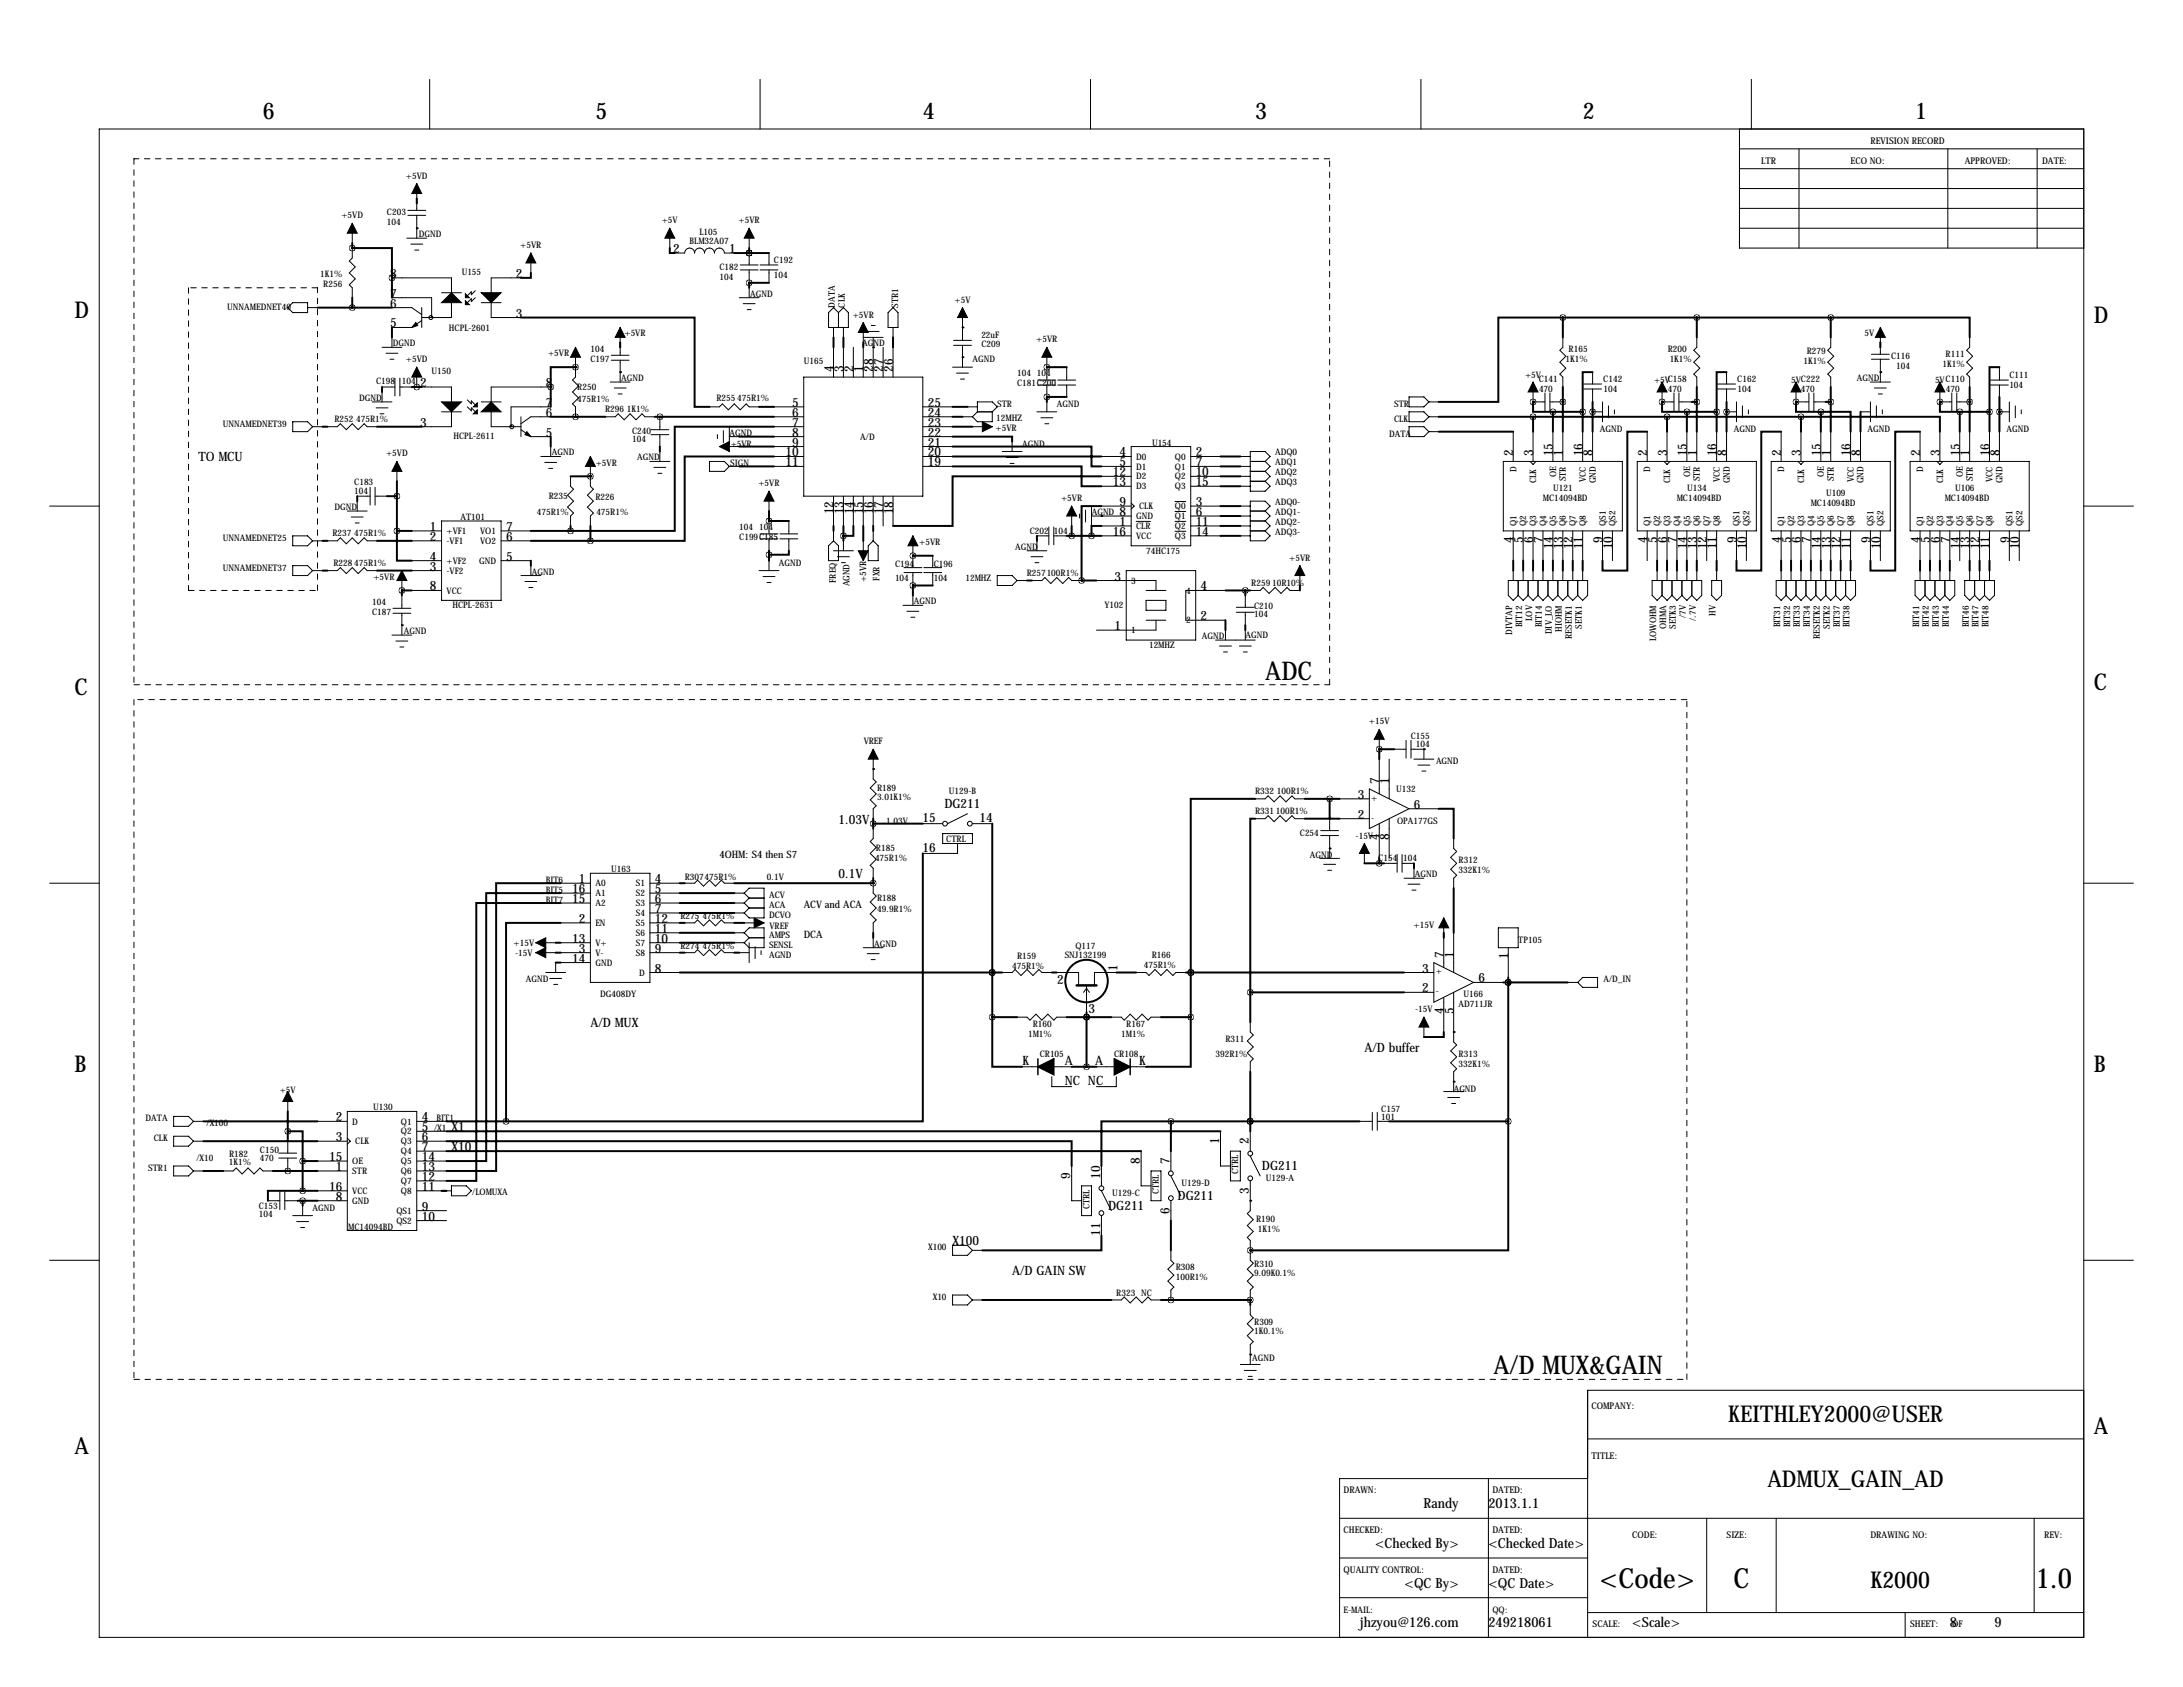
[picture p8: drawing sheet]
<svg xmlns="http://www.w3.org/2000/svg" width="559mm" height="432mm" viewBox="0 0 559 432" stroke-linecap="round" stroke-linejoin="round" font-family="sans-serif">
<defs><g id="words">
<g font-size="7.1">
<text x="409.4" y="406.4">&lt;Code&gt;</text>
<text x="443.7" y="406.4">C</text>
<text x="521.1" y="406.4">1.0</text>
</g>
<g font-size="6.6">
<text x="323.8" y="174">ADC</text>
<text x="382.3" y="351.8">A/D MUX&amp;GAIN</text>
</g>
<g font-size="5.9">
<text x="67.3" y="30.5">6</text>
<text x="152.4" y="30.5">5</text>
<text x="236.2" y="30.5">4</text>
<text x="321.3" y="30.5">3</text>
<text x="405.1" y="30.5">2</text>
<text x="490.2" y="30.5">1</text>
<text x="19" y="81.3">D</text>
<text x="535.9" y="82.6">D</text>
<text x="19" y="177.8">C</text>
<text x="535.9" y="176.5">C</text>
<text x="19" y="274.3">B</text>
<text x="535.9" y="274.3">B</text>
<text x="442.4" y="364">KEITHLEY2000@USER</text>
<text x="535.9" y="367">A</text>
<text x="19" y="372.1">A</text>
<text x="452.4" y="380.5">ADMUX_GAIN_AD</text>
<text x="478.8" y="406.4">K2000</text>
</g>
<g font-size="3.6">
<text x="364.4" y="386.1">Randy</text>
<text x="381" y="386.1">2013.1.1</text>
<text x="352" y="396.2">&lt;Checked By&gt;</text>
<text x="381" y="396.2">&lt;Checked Date&gt;</text>
<text x="359.5" y="406.4">&lt;QC By&gt;</text>
<text x="381" y="406.4">&lt;QC Date&gt;</text>
<text x="348.1" y="416.5">jhzyou@126.com</text>
<text x="381" y="416.5">249218061</text>
<text x="417.8" y="416.5">&lt;Scale&gt;</text>
<text x="499.1" y="416.5">8</text>
<text x="510.5" y="416.5">9</text>
</g>
<g font-size="3.3">
<text x="172.3" y="64.8">2</text>
<text x="186.7" y="64.8">1</text>
<text x="99.9" y="71.1">8</text>
<text x="132.1" y="71.1">2</text>
<text x="99.9" y="76.2">7</text>
<text x="99.9" y="83.8">5</text>
<text x="99.9" y="78.7">6</text>
<text x="132.1" y="81.3">3</text>
<text x="213.4" y="95.3" transform="rotate(-90 213.4 95.3)">4</text>
<text x="215.9" y="95.3" transform="rotate(-90 215.9 95.3)">3</text>
<text x="218.4" y="95.3" transform="rotate(-90 218.4 95.3)">2</text>
<text x="221" y="95.3" transform="rotate(-90 221 95.3)">1</text>
<text x="223.5" y="95.3" transform="rotate(-90 223.5 95.3)">28</text>
<text x="226.1" y="95.3" transform="rotate(-90 226.1 95.3)">27</text>
<text x="228.6" y="95.3" transform="rotate(-90 228.6 95.3)">26</text>
<text x="107.5" y="99.1">2</text>
<text x="139.7" y="99.1">8</text>
<text x="139.7" y="106.7">6</text>
<text x="139.7" y="104.1">7</text>
<text x="202.8" y="104.1">5</text>
<text x="202.8" y="106.7">6</text>
<text x="237.5" y="106.7">24</text>
<text x="237.5" y="104.1">25</text>
<text x="107.5" y="109.2">3</text>
<text x="139.7" y="111.8">5</text>
<text x="202.8" y="109.2">7</text>
<text x="202.8" y="111.8">8</text>
<text x="237.5" y="111.8">22</text>
<text x="237.5" y="109.2">23</text>
<text x="50.8" y="118.1">TO MCU</text>
<text x="201.1" y="116.8">10</text>
<text x="201.1" y="119.4">11</text>
<text x="202.8" y="114.3">9</text>
<text x="237.5" y="119.4">19</text>
<text x="237.5" y="116.8">20</text>
<text x="237.5" y="114.3">21</text>
<text x="286.6" y="116.8">4</text>
<text x="286.6" y="119.4">5</text>
<text x="306.1" y="116.8">2</text>
<text x="306.1" y="119.4">7</text>
<text x="387.3" y="116.8" transform="rotate(-90 387.3 116.8)">2</text>
<text x="392.4" y="116.8" transform="rotate(-90 392.4 116.8)">3</text>
<text x="397.5" y="116.8" transform="rotate(-90 397.5 116.8)">15</text>
<text x="400" y="116.8" transform="rotate(-90 400 116.8)">1</text>
<text x="405.1" y="116.8" transform="rotate(-90 405.1 116.8)">16</text>
<text x="407.7" y="116.8" transform="rotate(-90 407.7 116.8)">8</text>
<text x="421.6" y="116.8" transform="rotate(-90 421.6 116.8)">2</text>
<text x="426.7" y="116.8" transform="rotate(-90 426.7 116.8)">3</text>
<text x="431.8" y="116.8" transform="rotate(-90 431.8 116.8)">15</text>
<text x="434.3" y="116.8" transform="rotate(-90 434.3 116.8)">1</text>
<text x="439.4" y="116.8" transform="rotate(-90 439.4 116.8)">16</text>
<text x="442" y="116.8" transform="rotate(-90 442 116.8)">8</text>
<text x="455.9" y="116.8" transform="rotate(-90 455.9 116.8)">2</text>
<text x="461" y="116.8" transform="rotate(-90 461 116.8)">3</text>
<text x="466.1" y="116.8" transform="rotate(-90 466.1 116.8)">15</text>
<text x="468.6" y="116.8" transform="rotate(-90 468.6 116.8)">1</text>
<text x="473.7" y="116.8" transform="rotate(-90 473.7 116.8)">16</text>
<text x="476.2" y="116.8" transform="rotate(-90 476.2 116.8)">8</text>
<text x="491.5" y="116.8" transform="rotate(-90 491.5 116.8)">2</text>
<text x="496.6" y="116.8" transform="rotate(-90 496.6 116.8)">3</text>
<text x="501.6" y="116.8" transform="rotate(-90 501.6 116.8)">15</text>
<text x="504.2" y="116.8" transform="rotate(-90 504.2 116.8)">1</text>
<text x="509.3" y="116.8" transform="rotate(-90 509.3 116.8)">16</text>
<text x="511.8" y="116.8" transform="rotate(-90 511.8 116.8)">8</text>
<text x="284.9" y="121.9">12</text>
<text x="284.9" y="124.5">13</text>
<text x="306.1" y="121.9">10</text>
<text x="306.1" y="124.5">15</text>
<text x="213.4" y="131.7" transform="rotate(-90 213.4 131.7)">12</text>
<text x="215.9" y="131.7" transform="rotate(-90 215.9 131.7)">13</text>
<text x="218.4" y="131.7" transform="rotate(-90 218.4 131.7)">14</text>
<text x="221" y="131.7" transform="rotate(-90 221 131.7)">15</text>
<text x="223.5" y="131.7" transform="rotate(-90 223.5 131.7)">16</text>
<text x="226.1" y="131.7" transform="rotate(-90 226.1 131.7)">17</text>
<text x="228.6" y="131.7" transform="rotate(-90 228.6 131.7)">18</text>
<text x="286.6" y="129.5">9</text>
<text x="306.1" y="129.5">3</text>
<text x="110.1" y="135.9">1</text>
<text x="129.5" y="135.9">7</text>
<text x="284.9" y="137.2">16</text>
<text x="286.6" y="134.6">1</text>
<text x="286.6" y="132.1">8</text>
<text x="306.1" y="132.1">6</text>
<text x="306.1" y="134.6">11</text>
<text x="306.1" y="137.2">14</text>
<text x="110.1" y="138.4">2</text>
<text x="110.1" y="143.5">4</text>
<text x="129.5" y="138.4">6</text>
<text x="129.5" y="143.5">5</text>
<text x="387.3" y="138.9" transform="rotate(-90 387.3 138.9)">4</text>
<text x="389.9" y="138.9" transform="rotate(-90 389.9 138.9)">5</text>
<text x="392.4" y="138.9" transform="rotate(-90 392.4 138.9)">6</text>
<text x="395" y="138.9" transform="rotate(-90 395 138.9)">7</text>
<text x="397.5" y="140.6" transform="rotate(-90 397.5 140.6)">14</text>
<text x="400" y="140.6" transform="rotate(-90 400 140.6)">13</text>
<text x="402.6" y="140.6" transform="rotate(-90 402.6 140.6)">12</text>
<text x="405.1" y="140.6" transform="rotate(-90 405.1 140.6)">11</text>
<text x="410.2" y="138.9" transform="rotate(-90 410.2 138.9)">9</text>
<text x="412.7" y="140.6" transform="rotate(-90 412.7 140.6)">10</text>
<text x="421.6" y="138.9" transform="rotate(-90 421.6 138.9)">4</text>
<text x="424.2" y="138.9" transform="rotate(-90 424.2 138.9)">5</text>
<text x="426.7" y="138.9" transform="rotate(-90 426.7 138.9)">6</text>
<text x="429.3" y="138.9" transform="rotate(-90 429.3 138.9)">7</text>
<text x="431.8" y="140.6" transform="rotate(-90 431.8 140.6)">14</text>
<text x="434.3" y="140.6" transform="rotate(-90 434.3 140.6)">13</text>
<text x="436.9" y="140.6" transform="rotate(-90 436.9 140.6)">12</text>
<text x="439.4" y="140.6" transform="rotate(-90 439.4 140.6)">11</text>
<text x="444.5" y="138.9" transform="rotate(-90 444.5 138.9)">9</text>
<text x="447" y="140.6" transform="rotate(-90 447 140.6)">10</text>
<text x="455.9" y="138.9" transform="rotate(-90 455.9 138.9)">4</text>
<text x="458.5" y="138.9" transform="rotate(-90 458.5 138.9)">5</text>
<text x="461" y="138.9" transform="rotate(-90 461 138.9)">6</text>
<text x="463.5" y="138.9" transform="rotate(-90 463.5 138.9)">7</text>
<text x="466.1" y="140.6" transform="rotate(-90 466.1 140.6)">14</text>
<text x="468.6" y="140.6" transform="rotate(-90 468.6 140.6)">13</text>
<text x="471.2" y="140.6" transform="rotate(-90 471.2 140.6)">12</text>
<text x="473.7" y="140.6" transform="rotate(-90 473.7 140.6)">11</text>
<text x="478.8" y="138.9" transform="rotate(-90 478.8 138.9)">9</text>
<text x="481.3" y="140.6" transform="rotate(-90 481.3 140.6)">10</text>
<text x="491.5" y="138.9" transform="rotate(-90 491.5 138.9)">4</text>
<text x="494" y="138.9" transform="rotate(-90 494 138.9)">5</text>
<text x="496.6" y="138.9" transform="rotate(-90 496.6 138.9)">6</text>
<text x="499.1" y="138.9" transform="rotate(-90 499.1 138.9)">7</text>
<text x="501.6" y="140.6" transform="rotate(-90 501.6 140.6)">14</text>
<text x="504.2" y="140.6" transform="rotate(-90 504.2 140.6)">13</text>
<text x="506.7" y="140.6" transform="rotate(-90 506.7 140.6)">12</text>
<text x="509.3" y="140.6" transform="rotate(-90 509.3 140.6)">11</text>
<text x="514.3" y="138.9" transform="rotate(-90 514.3 138.9)">9</text>
<text x="516.9" y="140.6" transform="rotate(-90 516.9 140.6)">10</text>
<text x="110.1" y="146.1">3</text>
<text x="285.3" y="148.6">3</text>
<text x="110.1" y="151.1">8</text>
<text x="307.3" y="151.1">4</text>
<text x="285.3" y="161.3">1</text>
<text x="307.3" y="158.8">2</text>
<text x="353.1" y="200.7" transform="rotate(-90 353.1 200.7)">7</text>
<text x="355.6" y="200.7" transform="rotate(-90 355.6 200.7)">1</text>
<text x="241.8" y="206.8">DG211</text>
<text x="347.5" y="209.5">2</text>
<text x="347.5" y="204.5">3</text>
<text x="361.9" y="207">6</text>
<text x="214.6" y="210.8">1.03V</text>
<text x="236.1" y="210.5">15</text>
<text x="250.7" y="210.5">14</text>
<text x="353.1" y="215.1" transform="rotate(-90 353.1 215.1)">4</text>
<text x="355.6" y="215.1" transform="rotate(-90 355.6 215.1)">8</text>
<text x="236.1" y="218.1">16</text>
<text x="148.2" y="226.1">1</text>
<text x="167.6" y="226.1">4</text>
<text x="214.6" y="224.8">0.1V</text>
<text x="146.5" y="231.1">15</text>
<text x="146.5" y="228.6">16</text>
<text x="167.6" y="228.6">5</text>
<text x="167.6" y="231.1">6</text>
<text x="167.6" y="233.7">7</text>
<text x="148.2" y="236.2">2</text>
<text x="167.6" y="236.2">12</text>
<text x="167.6" y="238.8">11</text>
<text x="146.5" y="241.3">13</text>
<text x="148.2" y="243.8">3</text>
<text x="167.6" y="241.3">10</text>
<text x="167.6" y="243.8">9</text>
<text x="369.6" y="245.1" transform="rotate(-90 369.6 245.1)">7</text>
<text x="372.1" y="245.1" transform="rotate(-90 372.1 245.1)">1</text>
<text x="386.1" y="245.5" transform="rotate(-90 386.1 245.5)">1</text>
<text x="146.5" y="246.4">14</text>
<text x="167.6" y="248.9">8</text>
<text x="270.6" y="251.7">2</text>
<text x="286" y="248.4" transform="rotate(-90 286 248.4)">1</text>
<text x="364.1" y="248.9">3</text>
<text x="378.5" y="251.5">6</text>
<text x="364.1" y="254">2</text>
<text x="151.1" y="262.9">A/D MUX</text>
<text x="278.6" y="259.4">3</text>
<text x="369.6" y="259.5" transform="rotate(-90 369.6 259.5)">4</text>
<text x="372.1" y="259.5" transform="rotate(-90 372.1 259.5)">5</text>
<text x="349.2" y="269.2">A/D buffer</text>
<text x="261.7" y="272.5">K</text>
<text x="272.5" y="272.5">A</text>
<text x="280.4" y="272.5">A</text>
<text x="291.6" y="272.5">K</text>
<text x="272.5" y="277.6">NC NC</text>
<text x="85.9" y="287">2</text>
<text x="107.9" y="287">4</text>
<text x="85.9" y="292.1">3</text>
<text x="107.9" y="289.6">5</text>
<text x="107.9" y="292.1">6</text>
<text x="115.6" y="289.6">X1</text>
<text x="312.1" y="292.9" transform="rotate(-90 312.1 292.9)">1</text>
<text x="319.7" y="292.9" transform="rotate(-90 319.7 292.9)">2</text>
<text x="84.2" y="297.2">15</text>
<text x="85.9" y="299.7">1</text>
<text x="107.9" y="294.6">7</text>
<text x="107.9" y="297.2">14</text>
<text x="107.9" y="299.7">13</text>
<text x="115.6" y="294.6">X10</text>
<text x="291.7" y="297.9" transform="rotate(-90 291.7 297.9)">8</text>
<text x="299.4" y="297.9" transform="rotate(-90 299.4 297.9)">7</text>
<text x="323" y="299.5">DG211</text>
<text x="84.2" y="304.8">16</text>
<text x="107.9" y="302.3">12</text>
<text x="107.9" y="304.8">11</text>
<text x="274" y="301.8" transform="rotate(-90 274 301.8)">9</text>
<text x="281.6" y="301.8" transform="rotate(-90 281.6 301.8)">10</text>
<text x="319.7" y="305.7" transform="rotate(-90 319.7 305.7)">3</text>
<text x="85.9" y="307.3">8</text>
<text x="107.9" y="309.9">9</text>
<text x="283.7" y="309.6">DG211</text>
<text x="299.4" y="310.8" transform="rotate(-90 299.4 310.8)">6</text>
<text x="301.4" y="307.1">DG211</text>
<text x="107.9" y="312.4">10</text>
<text x="281.6" y="316.3" transform="rotate(-90 281.6 316.3)">11</text>
<text x="243.8" y="318.8">X100</text>
<text x="259.1" y="326.4">A/D GAIN SW</text>
</g>
<g font-size="2.6">
<text x="184.1" y="219.7">4OHM: S4 then S7</text>
<text x="205.7" y="232.4">ACV and ACA</text>
<text x="205.7" y="240">DCA</text>
</g>
<g font-size="2.4">
<text x="450.8" y="41.9">LTR</text>
<text x="473.7" y="41.9">ECO NO:</text>
<text x="478.8" y="36.8">REVISION RECORD</text>
<text x="502.9" y="41.9">APPROVED:</text>
<text x="522.7" y="41.9">DATE:</text>
<text x="407.4" y="360.7">COMPANY:</text>
<text x="407.4" y="373.4">TITLE:</text>
<text x="343.9" y="382.3">DRAWN:</text>
<text x="382" y="382.3">DATED:</text>
<text x="343.9" y="392.4">CHECKED:</text>
<text x="382" y="392.4">DATED:</text>
<text x="417.8" y="393.7">CODE:</text>
<text x="442" y="393.7">SIZE:</text>
<text x="478.8" y="393.7">DRAWING NO:</text>
<text x="523.2" y="393.7">REV:</text>
<text x="343.9" y="402.6">QUALITY CONTROL:</text>
<text x="382" y="402.6">DATED:</text>
<text x="407.7" y="416.6">SCALE:</text>
<text x="488.9" y="416.6">SHEET:</text>
<text x="499.7" y="416.6">OF</text>
</g>
<g font-size="2.3">
<text x="103.9" y="45.7">+5VD</text>
<text x="87.4" y="55.9">+5VD</text>
<text x="99.1" y="55.1">C203</text>
<text x="99.1" y="57.7">104</text>
<text x="169.4" y="57.1">+5V</text>
<text x="189.1" y="57.1">+5VR</text>
<text x="107.2" y="60.7">DGND</text>
<text x="133.2" y="63.5">+5VR</text>
<text x="176.5" y="62.6">BLM32A07</text>
<text x="179.1" y="60">L105</text>
<text x="82" y="71">1K1%</text>
<text x="118.2" y="70.4">U155</text>
<text x="184.1" y="69.1">C182</text>
<text x="184.1" y="71.6">104</text>
<text x="198.1" y="67.3">C192</text>
<text x="198.1" y="71.1">104</text>
<text x="82.8" y="73.5">R256</text>
<text x="192" y="75.9">AGND</text>
<text x="244.3" y="77.5">+5V</text>
<text x="58.2" y="79.2">UNNAMEDNET40</text>
<text x="213.7" y="78.7" transform="rotate(-90 213.7 78.7)">DATA</text>
<text x="216.2" y="78.7" transform="rotate(-90 216.2 78.7)">CLK</text>
<text x="218.3" y="81.3">+5VR</text>
<text x="229.9" y="78.7" transform="rotate(-90 229.9 78.7)">STR1</text>
<text x="100.6" y="88.6">DGND</text>
<text x="114.9" y="84.8">HCPL-2601</text>
<text x="159.9" y="86.1">+5VR</text>
<text x="220.7" y="88.6">AGND</text>
<text x="251.2" y="88.7">C209</text>
<text x="251.2" y="86.4">22uF</text>
<text x="265.3" y="87.6">+5VR</text>
<text x="477.3" y="86.1">5V</text>
<text x="103.9" y="92.7">+5VD</text>
<text x="110.5" y="95.8">U150</text>
<text x="140.3" y="91.2">+5VR</text>
<text x="151.1" y="92.5">C197</text>
<text x="151.1" y="90">104</text>
<text x="205.7" y="93.2">U165</text>
<text x="248.9" y="92.7">AGND</text>
<text x="400.7" y="92.7">1K1%</text>
<text x="401.5" y="90.2">R165</text>
<text x="426.9" y="90.2">R200</text>
<text x="427.4" y="92.7">1K1%</text>
<text x="461.7" y="93.1">1K1%</text>
<text x="462.5" y="90.5">R279</text>
<text x="484.1" y="91.9">C116</text>
<text x="485.4" y="94.5">104</text>
<text x="497.3" y="94">1K1%</text>
<text x="498" y="91.4">R111</text>
<text x="96.3" y="98.4">C198</text>
<text x="102.9" y="98.4">104</text>
<text x="147.8" y="99.8">R250</text>
<text x="159" y="97.5">AGND</text>
<text x="260.3" y="98.9">C181C200</text>
<text x="260.3" y="96.4">104</text>
<text x="265.4" y="96.4">104</text>
<text x="390.4" y="96.9">+5V</text>
<text x="393.9" y="97.8">C141</text>
<text x="394" y="100.3">470</text>
<text x="410.4" y="97.8">C142</text>
<text x="410.5" y="100.3">104</text>
<text x="423.4" y="98.1">+5VC158</text>
<text x="427" y="100.3">470</text>
<text x="444.7" y="97.8">C162</text>
<text x="444.8" y="100.3">104</text>
<text x="458.5" y="98.1">5VC222</text>
<text x="461" y="100.3">470</text>
<text x="475.3" y="97.5">AGND</text>
<text x="495.3" y="98.1">5VC110</text>
<text x="498.1" y="100.3">470</text>
<text x="514.3" y="96.9">C111</text>
<text x="514.3" y="99.4">104</text>
<text x="91.9" y="102.6">DGND</text>
<text x="147.8" y="102.9">475R1%</text>
<text x="154.9" y="105.5">R296</text>
<text x="160.4" y="105.5">1K1%</text>
<text x="183.4" y="102.7">R255475R1%</text>
<text x="255" y="107.7">12MHZ</text>
<text x="255.3" y="104.1">STR</text>
<text x="270.5" y="104.1">AGND</text>
<text x="356.9" y="108">CLK</text>
<text x="356.9" y="104.1">STR</text>
<text x="57.1" y="109.2">UNNAMEDNET39</text>
<text x="85.6" y="108">R252</text>
<text x="91.2" y="108">475R1%</text>
<text x="116.1" y="112.3">HCPL-2611</text>
<text x="161.8" y="111.1">C240</text>
<text x="161.8" y="113.1">104</text>
<text x="186.7" y="111.5">AGND</text>
<text x="220.2" y="112.5">A/D</text>
<text x="254.9" y="110.3">+5VR</text>
<text x="355.6" y="111.8">DATA</text>
<text x="409.5" y="110.5">AGND</text>
<text x="443.8" y="110.5">AGND</text>
<text x="478.1" y="110.5">AGND</text>
<text x="513.6" y="110.5">AGND</text>
<text x="98.8" y="116.8">+5VD</text>
<text x="141.2" y="116.6">AGND</text>
<text x="152.5" y="119.4">+5VR</text>
<text x="163.1" y="117.9">AGND</text>
<text x="186.9" y="119.4">SIGN</text>
<text x="187" y="114.3">+5VR</text>
<text x="261.6" y="114.3">AGND</text>
<text x="290.8" y="117.6">D0</text>
<text x="294.9" y="114">U154</text>
<text x="300.8" y="117.6">Q0</text>
<text x="326.4" y="116.6">ADQ0</text>
<text x="326.4" y="119.1">ADQ1</text>
<text x="90.7" y="124">C183</text>
<text x="194.1" y="124.5">+5VR</text>
<text x="290.8" y="120.2">D1</text>
<text x="290.8" y="122.7">D2</text>
<text x="290.8" y="125.3">D3</text>
<text x="300.8" y="120.2">Q1</text>
<text x="300.8" y="122.7">Q2</text>
<text x="300.8" y="125.3">Q3</text>
<text x="326.4" y="121.7">ADQ2</text>
<text x="326.4" y="124.2">ADQ3</text>
<text x="388.2" y="120.8" transform="rotate(-90 388.2 120.8)">D</text>
<text x="393.2" y="123.7" transform="rotate(-90 393.2 123.7)">CLK</text>
<text x="397.6" y="125.7">U121</text>
<text x="398.3" y="122.1" transform="rotate(-90 398.3 122.1)">OE</text>
<text x="400.9" y="123.2" transform="rotate(-90 400.9 123.2)">STR</text>
<text x="405.9" y="123.3" transform="rotate(-90 405.9 123.3)">VCC</text>
<text x="408.5" y="123.7" transform="rotate(-90 408.5 123.7)">GND</text>
<text x="422.4" y="120.8" transform="rotate(-90 422.4 120.8)">D</text>
<text x="427.5" y="123.7" transform="rotate(-90 427.5 123.7)">CLK</text>
<text x="431.9" y="125.7">U134</text>
<text x="432.6" y="122.1" transform="rotate(-90 432.6 122.1)">OE</text>
<text x="435.1" y="123.2" transform="rotate(-90 435.1 123.2)">STR</text>
<text x="440.2" y="123.3" transform="rotate(-90 440.2 123.3)">VCC</text>
<text x="442.8" y="123.7" transform="rotate(-90 442.8 123.7)">GND</text>
<text x="456.7" y="120.8" transform="rotate(-90 456.7 120.8)">D</text>
<text x="461.8" y="123.7" transform="rotate(-90 461.8 123.7)">CLK</text>
<text x="466.9" y="122.1" transform="rotate(-90 466.9 122.1)">OE</text>
<text x="469.4" y="123.2" transform="rotate(-90 469.4 123.2)">STR</text>
<text x="474.5" y="123.3" transform="rotate(-90 474.5 123.3)">VCC</text>
<text x="477.1" y="123.7" transform="rotate(-90 477.1 123.7)">GND</text>
<text x="492.3" y="120.8" transform="rotate(-90 492.3 120.8)">D</text>
<text x="497.4" y="123.7" transform="rotate(-90 497.4 123.7)">CLK</text>
<text x="500.5" y="125.7">U106</text>
<text x="502.5" y="122.1" transform="rotate(-90 502.5 122.1)">OE</text>
<text x="505" y="123.2" transform="rotate(-90 505 123.2)">STR</text>
<text x="510.1" y="123.3" transform="rotate(-90 510.1 123.3)">VCC</text>
<text x="512.6" y="123.7" transform="rotate(-90 512.6 123.7)">GND</text>
<text x="85.6" y="130.6">DGND</text>
<text x="90.7" y="126.3">104</text>
<text x="137.4" y="131.8">475R1%</text>
<text x="140.5" y="127.8">R235</text>
<text x="152.4" y="128">R226</text>
<text x="152.7" y="131.8">475R1%</text>
<text x="271.6" y="128.3">+5VR</text>
<text x="279.4" y="131.8">AGND</text>
<text x="291.6" y="130.3">CLK</text>
<text x="300.8" y="130.3">Q0</text>
<text x="326.4" y="129.3">ADQ0-</text>
<text x="326.4" y="131.8">ADQ1-</text>
<text x="394.9" y="128.3">MC14094BD</text>
<text x="429.2" y="128.3">MC14094BD</text>
<text x="463.5" y="129.5">MC14094BD</text>
<text x="467.4" y="127">U109</text>
<text x="497.8" y="128.3">MC14094BD</text>
<text x="85.1" y="137.2">R237</text>
<text x="90.7" y="137.2">475R1%</text>
<text x="114.3" y="136.7">+VF1</text>
<text x="117.9" y="133.1">AT101</text>
<text x="122.9" y="136.7">VO1</text>
<text x="189.2" y="135.7">104</text>
<text x="194.3" y="135.7">104</text>
<text x="263.6" y="136.7">C202</text>
<text x="269.7" y="136.7">104</text>
<text x="290.8" y="135.4">CLR</text>
<text x="290.8" y="132.9">GND</text>
<text x="290.8" y="138">VCC</text>
<text x="300.8" y="132.9">Q1</text>
<text x="300.8" y="135.4">Q2</text>
<text x="300.8" y="138">Q3</text>
<text x="326.4" y="134.4">ADQ2-</text>
<text x="326.4" y="136.9">ADQ3-</text>
<text x="388.2" y="134.6" transform="rotate(-90 388.2 134.6)">Q1</text>
<text x="390.7" y="134.6" transform="rotate(-90 390.7 134.6)">Q2</text>
<text x="393.2" y="134.6" transform="rotate(-90 393.2 134.6)">Q3</text>
<text x="395.8" y="134.6" transform="rotate(-90 395.8 134.6)">Q4</text>
<text x="398.3" y="134.6" transform="rotate(-90 398.3 134.6)">Q5</text>
<text x="400.9" y="134.6" transform="rotate(-90 400.9 134.6)">Q6</text>
<text x="403.4" y="134.6" transform="rotate(-90 403.4 134.6)">Q7</text>
<text x="405.9" y="134.6" transform="rotate(-90 405.9 134.6)">Q8</text>
<text x="411" y="134.6" transform="rotate(-90 411 134.6)">QS1</text>
<text x="413.6" y="134.6" transform="rotate(-90 413.6 134.6)">QS2</text>
<text x="422.4" y="134.6" transform="rotate(-90 422.4 134.6)">Q1</text>
<text x="425" y="134.6" transform="rotate(-90 425 134.6)">Q2</text>
<text x="427.5" y="134.6" transform="rotate(-90 427.5 134.6)">Q3</text>
<text x="430.1" y="134.6" transform="rotate(-90 430.1 134.6)">Q4</text>
<text x="432.6" y="134.6" transform="rotate(-90 432.6 134.6)">Q5</text>
<text x="435.1" y="134.6" transform="rotate(-90 435.1 134.6)">Q6</text>
<text x="437.7" y="134.6" transform="rotate(-90 437.7 134.6)">Q7</text>
<text x="440.2" y="134.6" transform="rotate(-90 440.2 134.6)">Q8</text>
<text x="445.3" y="134.6" transform="rotate(-90 445.3 134.6)">QS1</text>
<text x="447.8" y="134.6" transform="rotate(-90 447.8 134.6)">QS2</text>
<text x="456.7" y="134.6" transform="rotate(-90 456.7 134.6)">Q1</text>
<text x="459.3" y="134.6" transform="rotate(-90 459.3 134.6)">Q2</text>
<text x="461.8" y="134.6" transform="rotate(-90 461.8 134.6)">Q3</text>
<text x="464.4" y="134.6" transform="rotate(-90 464.4 134.6)">Q4</text>
<text x="466.9" y="134.6" transform="rotate(-90 466.9 134.6)">Q5</text>
<text x="469.4" y="134.6" transform="rotate(-90 469.4 134.6)">Q6</text>
<text x="472" y="134.6" transform="rotate(-90 472 134.6)">Q7</text>
<text x="474.5" y="134.6" transform="rotate(-90 474.5 134.6)">Q8</text>
<text x="479.6" y="134.6" transform="rotate(-90 479.6 134.6)">QS1</text>
<text x="482.1" y="134.6" transform="rotate(-90 482.1 134.6)">QS2</text>
<text x="492.3" y="134.6" transform="rotate(-90 492.3 134.6)">Q1</text>
<text x="494.8" y="134.6" transform="rotate(-90 494.8 134.6)">Q2</text>
<text x="497.4" y="134.6" transform="rotate(-90 497.4 134.6)">Q3</text>
<text x="499.9" y="134.6" transform="rotate(-90 499.9 134.6)">Q4</text>
<text x="502.5" y="134.6" transform="rotate(-90 502.5 134.6)">Q5</text>
<text x="505" y="134.6" transform="rotate(-90 505 134.6)">Q6</text>
<text x="507.5" y="134.6" transform="rotate(-90 507.5 134.6)">Q7</text>
<text x="510.1" y="134.6" transform="rotate(-90 510.1 134.6)">Q8</text>
<text x="515.2" y="134.6" transform="rotate(-90 515.2 134.6)">QS1</text>
<text x="517.7" y="134.6" transform="rotate(-90 517.7 134.6)">QS2</text>
<text x="57.1" y="138.4">UNNAMEDNET25</text>
<text x="114.3" y="139.2">-VF1</text>
<text x="122.9" y="139.2">VO2</text>
<text x="189.2" y="138.3">C199C185</text>
<text x="235.3" y="139.4">+5VR</text>
<text x="259.8" y="140.7">AGND</text>
<text x="293.4" y="141.7">74HC175</text>
<text x="330" y="143.5">+5VR</text>
<text x="57.1" y="146.1">UNNAMEDNET37</text>
<text x="85.3" y="144.9">R228475R1%</text>
<text x="95.6" y="148.3">+5VR</text>
<text x="114.3" y="146.9">-VF2</text>
<text x="114.3" y="144.3">+VF2</text>
<text x="122.7" y="144.3">GND</text>
<text x="136.1" y="147.1">AGND</text>
<text x="199.4" y="144.8">AGND</text>
<text x="214" y="149.2" transform="rotate(-90 214 149.2)">FREQ</text>
<text x="221.7" y="149" transform="rotate(-90 221.7 149)">+5VR</text>
<text x="225.1" y="148.6" transform="rotate(-90 225.1 148.6)">FXR</text>
<text x="229.1" y="145">C194</text>
<text x="229.1" y="148.6">104</text>
<text x="239" y="145">C196</text>
<text x="239" y="148.6">104</text>
<text x="247.2" y="148.6">12MHZ</text>
<text x="262.8" y="147.4">R257100R1%</text>
<text x="289.6" y="149.4">3</text>
<text x="320.3" y="149.9">R25910R10%</text>
<text x="95.2" y="154.8">104</text>
<text x="114.3" y="151.9">VCC</text>
<text x="115.8" y="155.7">HCPL-2631</text>
<text x="217.4" y="150.1" transform="rotate(-90 217.4 150.1)">AGND</text>
<text x="233.9" y="154.7">AGND</text>
<text x="282.7" y="155.7">Y102</text>
<text x="303.6" y="151.9">4</text>
<text x="321" y="156">C210</text>
<text x="95.2" y="157.3">C187</text>
<text x="303.6" y="159.6">2</text>
<text x="321.1" y="158">104</text>
<text x="389.6" y="160.6" transform="rotate(-90 389.6 160.6)">BIT12</text>
<text x="392.2" y="158.9" transform="rotate(-90 392.2 158.9)">LOV</text>
<text x="394.7" y="160.6" transform="rotate(-90 394.7 160.6)">BIT14</text>
<text x="399.8" y="161.8" transform="rotate(-90 399.8 161.8)">HIOHM</text>
<text x="404.9" y="161" transform="rotate(-90 404.9 161)">SETK1</text>
<text x="426.5" y="161" transform="rotate(-90 426.5 161)">OHMA</text>
<text x="429" y="161" transform="rotate(-90 429 161)">SETK3</text>
<text x="431.5" y="158.2" transform="rotate(-90 431.5 158.2)">/7V</text>
<text x="434.1" y="158.9" transform="rotate(-90 434.1 158.9)">/.7V</text>
<text x="439.2" y="157.7" transform="rotate(-90 439.2 157.7)">HV</text>
<text x="455.7" y="160.6" transform="rotate(-90 455.7 160.6)">BIT31</text>
<text x="458.2" y="160.6" transform="rotate(-90 458.2 160.6)">BIT32</text>
<text x="460.8" y="160.6" transform="rotate(-90 460.8 160.6)">BIT33</text>
<text x="463.3" y="160.6" transform="rotate(-90 463.3 160.6)">BIT34</text>
<text x="468.4" y="161" transform="rotate(-90 468.4 161)">SETK2</text>
<text x="470.9" y="160.6" transform="rotate(-90 470.9 160.6)">BIT37</text>
<text x="473.5" y="160.6" transform="rotate(-90 473.5 160.6)">BIT38</text>
<text x="491.2" y="160.6" transform="rotate(-90 491.2 160.6)">BIT41</text>
<text x="493.8" y="160.6" transform="rotate(-90 493.8 160.6)">BIT42</text>
<text x="496.3" y="160.6" transform="rotate(-90 496.3 160.6)">BIT43</text>
<text x="498.9" y="160.6" transform="rotate(-90 498.9 160.6)">BIT44</text>
<text x="503.9" y="160.6" transform="rotate(-90 503.9 160.6)">BIT46</text>
<text x="506.5" y="160.6" transform="rotate(-90 506.5 160.6)">BIT47</text>
<text x="509" y="160.6" transform="rotate(-90 509 160.6)">BIT48</text>
<text x="103.4" y="162.3">AGND</text>
<text x="289.6" y="162.1">1</text>
<text x="294.1" y="165.9">12MHZ</text>
<text x="307.6" y="163.6">AGND</text>
<text x="318.8" y="163.3">AGND</text>
<text x="387.1" y="162.5" transform="rotate(-90 387.1 162.5)">DIVTAP</text>
<text x="397.3" y="162.3" transform="rotate(-90 397.3 162.3)">DIV_LO</text>
<text x="402.3" y="163.5" transform="rotate(-90 402.3 163.5)">RESETK1</text>
<text x="423.9" y="164" transform="rotate(-90 423.9 164)">LOWOHM</text>
<text x="465.8" y="163.5" transform="rotate(-90 465.8 163.5)">RESETK2</text>
<text x="350.4" y="185.4">+15V</text>
<text x="221.1" y="190.5">VREF</text>
<text x="361.1" y="189.1">C155</text>
<text x="362.5" y="191.1">104</text>
<text x="367.6" y="195.6">AGND</text>
<text x="224.5" y="202.5">R189</text>
<text x="242.9" y="203.2">U129-B</text>
<text x="321.3" y="203.3">R332</text>
<text x="326.9" y="203.3">100R1%</text>
<text x="357.4" y="202.7">U132</text>
<text x="224.5" y="204.8">3.01K1%</text>
<text x="321.3" y="208.4">R331</text>
<text x="326.6" y="208.4">100R1%</text>
<text x="351" y="205">+</text>
<text x="226.9" y="210.8">1.03V</text>
<text x="242.2" y="215.5">CTRL</text>
<text x="332.7" y="213.9">C254</text>
<text x="347" y="214.6">-15V</text>
<text x="351" y="210.1">-</text>
<text x="357.6" y="210.8">OPA177GS</text>
<text x="224" y="220.3">475R1%</text>
<text x="224.2" y="217.8">R185</text>
<text x="335.3" y="219.7">AGND</text>
<text x="352.8" y="220.3">C154</text>
<text x="359.2" y="220.3">104</text>
<text x="373.4" y="221">R312</text>
<text x="139.7" y="226.1">BIT6</text>
<text x="152.4" y="226.9">A0</text>
<text x="156.5" y="223.3">U163</text>
<text x="162.7" y="226.9">S1</text>
<text x="175.3" y="225.1">R307475R1%</text>
<text x="196.3" y="225.1">0.1V</text>
<text x="362.2" y="224.5">AGND</text>
<text x="373.4" y="223.5">332K1%</text>
<text x="139.7" y="228.6">BIT5</text>
<text x="139.7" y="231.1">BIT7</text>
<text x="152.4" y="231.9">A2</text>
<text x="152.4" y="229.4">A1</text>
<text x="162.7" y="229.4">S2</text>
<text x="162.7" y="231.9">S3</text>
<text x="196.8" y="232.4">ACA</text>
<text x="196.8" y="229.9">ACV</text>
<text x="224.5" y="230.6">R188</text>
<text x="224.5" y="233.4">49.9R1%</text>
<text x="152.4" y="237">EN</text>
<text x="162.7" y="234.5">S4</text>
<text x="162.7" y="237">S5</text>
<text x="162.7" y="239.6">S6</text>
<text x="174.2" y="235.3">R275</text>
<text x="179.8" y="235.3">475R1%</text>
<text x="196.8" y="234.9">DCVO</text>
<text x="197" y="237.8">VREF</text>
<text x="361.9" y="237.5">+15V</text>
<text x="131.5" y="242.1">+15V</text>
<text x="131.9" y="244.6">-15V</text>
<text x="152.4" y="242.1">V+</text>
<text x="152.4" y="244.6">V-</text>
<text x="162.7" y="242.1">S7</text>
<text x="162.7" y="244.6">S8</text>
<text x="174.2" y="242.9">R274</text>
<text x="179.8" y="242.9">475R1%</text>
<text x="196.8" y="245.1">AGND</text>
<text x="196.8" y="240">AMPS</text>
<text x="196.8" y="242.6">SENSL</text>
<text x="223.8" y="242.3">AGND</text>
<text x="260.3" y="245.5">R159</text>
<text x="272.5" y="245.1">SNJ132199</text>
<text x="275.3" y="242.9">Q117</text>
<text x="294.8" y="245.1">R166</text>
<text x="388.7" y="241.4">TP105</text>
<text x="134.6" y="251.5">AGND</text>
<text x="152.4" y="247.2">GND</text>
<text x="163.7" y="249.7">D</text>
<text x="259.1" y="248">475R1%</text>
<text x="292.8" y="247.6">475R1%</text>
<text x="367.5" y="249.4">+</text>
<text x="410.5" y="251.5">A/D_IN</text>
<text x="153.7" y="255.3">DG408DY</text>
<text x="367.5" y="254.5">-</text>
<text x="373.4" y="257.8">AD711JR</text>
<text x="374.6" y="255.3">U166</text>
<text x="264.4" y="262.9">R160</text>
<text x="288.3" y="262.9">R167</text>
<text x="362.2" y="259.1">-15V</text>
<text x="263.2" y="265.4">1M1%</text>
<text x="287" y="265.4">1M1%</text>
<text x="313.7" y="266.7">R311</text>
<text x="266.1" y="270.5">CR105</text>
<text x="285.2" y="270.5">CR108</text>
<text x="311.1" y="270.5">392R1%</text>
<text x="373.4" y="270.5">R313</text>
<text x="373.4" y="273">332K1%</text>
<text x="71.6" y="279.7">+5V</text>
<text x="372.1" y="279.4">AGND</text>
<text x="37.3" y="287">DATA</text>
<text x="90.2" y="287.8">D</text>
<text x="95.5" y="284.2">U130</text>
<text x="102.6" y="287.8">Q1</text>
<text x="111.8" y="287">BIT1</text>
<text x="353.6" y="284.7">C157</text>
<text x="353.6" y="286.8">101</text>
<text x="39.4" y="292.1">CLK</text>
<text x="52.9" y="288.3">/X100</text>
<text x="90.9" y="292.9">CLK</text>
<text x="102.6" y="290.4">Q2</text>
<text x="102.6" y="292.9">Q3</text>
<text x="111.1" y="289.6">/X1</text>
<text x="37.9" y="299.7">STR1</text>
<text x="50.3" y="297.2">/X10</text>
<text x="58.6" y="298.3">1K1%</text>
<text x="58.6" y="296.3">R182</text>
<text x="66.5" y="295.1">C150</text>
<text x="66.5" y="297.2">470</text>
<text x="90.2" y="298">OE</text>
<text x="102.6" y="295.4">Q4</text>
<text x="102.6" y="298">Q5</text>
<text x="90.2" y="305.6">VCC</text>
<text x="90.2" y="300.5">STR</text>
<text x="102.6" y="300.5">Q6</text>
<text x="102.6" y="303.1">Q7</text>
<text x="102.6" y="305.6">Q8</text>
<text x="120.9" y="305.8">/LOMUXA</text>
<text x="296.7" y="305.6" transform="rotate(-90 296.7 305.6)">CTRL</text>
<text x="302.4" y="303.5">U129-D</text>
<text x="317" y="300.6" transform="rotate(-90 317 300.6)">CTRL</text>
<text x="324" y="302.3">U129-A</text>
<text x="66.2" y="309.5">C153</text>
<text x="66.3" y="311.5">104</text>
<text x="80" y="309.9">AGND</text>
<text x="90.2" y="308.1">GND</text>
<text x="101.5" y="310.7">QS1</text>
<text x="278.9" y="309.5" transform="rotate(-90 278.9 309.5)">CTRL</text>
<text x="284.7" y="306.1">U129-C</text>
<text x="89.2" y="314.7">MC14094BD</text>
<text x="101.5" y="313.2">QS2</text>
<text x="321.5" y="312.8">R190</text>
<text x="322" y="315.3">1K1%</text>
<text x="237.6" y="320">X100</text>
<text x="301" y="325.1">R308</text>
<text x="301" y="327.7">100R1%</text>
<text x="321.1" y="324.4">R310</text>
<text x="321.1" y="326.6">9.09K0.1%</text>
<text x="238.8" y="332.7">X10</text>
<text x="285.7" y="331.8">R323 NC</text>
<text x="321.1" y="339.2">R309</text>
<text x="321.1" y="341.5">1K0.1%</text>
<text x="320.5" y="348.2">AGND</text>
<text x="343.9" y="412.7">E-MAIL:</text>
<text x="382" y="412.7">QQ:</text>
</g>
</g></defs>
<g fill="none" stroke="#000" stroke-width=".26">
<path d="M25.4 33h508v386.1h-508zM110 20.3v12.7M194.6 20.3v12.7M279.1 20.3v12.7M363.7 20.3v12.7M445.3 38.1h88.1M445.3 33v30.5h88.1M448.3 20.3v12.7M460.5 38.1v25.4M498.6 38.1v25.4M521.5 38.1v25.4M90.2 57.1v5.1"/>
<path d="M104.4 55.1h4.6M104.4 53.8h4.6M106.7 47v6.8M106.7 55.1v5.9M171.4 58.4v5.1M191.8 58.4v5.1M445.3 48.3h88.1M445.3 43.2h88.1M445.3 53.3h88.1M445.3 58.4h88.1M74.9 77.5h3.8v2.5h-3.8l-1.2-1.3zM78.7 78.7h2.6"/>
<path d="M90.2 63.5v2.5l-.8 .8 1.5 1.5-1.5 1.5 1.5 1.6-1.5 1.5 .8 .8v2.5M100.3 71.1h15.3v3.8M100.3 76.2h10.2v5.1M100.3 78.7h5.1l2.5 1.8M104.1 61h5.1M105.2 62.5h3M106.2 64h1M107.9 78.7v5.1M113 74.9h5.1M115.6 77.5v3.8h-7.7M121.7 74.4l-1.1 1v-.7l-1 1M121.7 76.2l-1.1 1v-.7l-1 1"/>
<path d="M123.2 77.5h5.1M125.7 77.5v3.8h7.6M133.3 71.1h-7.6v3.8M135.9 64.8v5M172.7 64.8h2.6a1.27 1.27 0 0 1 1.2-1.3 1.27 1.27 0 0 1 1.3 1.3 1.27 1.27 0 0 1 1.3-1.3 1.27 1.27 0 0 1 1.2 1.3 1.27 1.27 0 0 1 1.3-1.3 1.27 1.27 0 0 1 1.3 1.3 1.27 1.27 0 0 1 1.2-1.3 1.27 1.27 0 0 1 1.3 1.3h2.6M189.2 76.2h5.1M189.5 69.1h4.6M189.5 67.8h4.6M190.2 77.7h3.1M191.3 79.2h1M191.8 64.8v3M191.8 69.1v3.3"/>
<path d="M191.8 73.7v2.5M194.6 69.1h4.5M194.6 67.8h4.5M196.8 64.8v3M196.8 69.1v3.3M246.4 78.7v8.4M97.8 99.1h3.3M97.8 88.9h5.1M98.8 90.4h3.1M99.8 91.9h1M100.3 86.4v2.5M101.1 96.8v4.5"/>
<path d="M102.4 99.1h3M102.4 96.8v4.5M106.7 94v5.1M107.9 99.1h7.7v3.8M107.9 82l-2.5 1.8h-5.1M141 99.1h-15.3v3.8M147.3 88.9v7.6l-.7 .8 1.5 1.5-1.5 1.5 1.5 1.6-1.5 1.5 .7 .7v2.6M156.2 97.8h5.1M156.5 90.9h4.5M156.5 92.2h4.5M157.2 99.3h3.1M158.7 83.8v7.1"/>
<path d="M158.7 92.2v5.6M205.7 96.5h30.5v30.5h-30.5zM212.1 80l1.3-1.3 1.2 1.3 1.3-1.3 1.3 1.3v3.8h-5.1zM213.4 83.8v2.6M213.4 88.9v7.6M214.6 80v3.8M215.9 83.8v2.6M215.9 88.9v7.6M218.4 88.9v7.6M221 82.6v5M221 88.9v7.6M221 86.4h5.1"/>
<path d="M222 84.8h3M223 83.3h1M223.5 86.4v10.1M226.1 88.9v7.6M227.3 80l1.3-1.3 1.3 1.3v3.8h-2.6zM228.6 83.8v2.6M228.6 88.9v7.6M243.8 94h5.1M244.1 87.1h4.6M244.1 88.4h4.6M244.9 95.5h3M245.9 97h1"/>
<path d="M246.4 88.4v5.6M265.7 97.3h4.6M265.7 98.6h4.6M268 88.9v8.4M268 98.6v3M270.8 97.3h4.5M270.8 98.6h4.5M273 94v3.3M273 98.6v3M392.4 97.8v5.1h3.1M400 86.4v2.5l-.7 .8 1.5 1.5-1.5 1.5 1.5 1.5-1.5 1.6 .7 .7v2.6M405.4 99.6h4.6"/>
<path d="M405.4 98.3h4.6M407.7 95.2v3.1M407.7 99.6v3.3M425.4 97.8v5.1h3.1M434.3 86.4v2.5l-.7 .8 1.5 1.5-1.5 1.5 1.5 1.5-1.5 1.6 .7 .7v2.6M439.7 99.6h4.5M439.7 98.3h4.5M442 95.2v3.1M442 99.6v3.3M459.7 97.8v5.1h3.3M468.6 86.4v2.5l-.7 .8 1.5 1.5-1.5 1.5 1.5 1.5-1.5 1.6 .7 .7v2.6M478.8 97.8h5.1"/>
<path d="M479 91.9h4.6M479 90.7h4.6M479.8 99.3h3.1M481.3 83.8v6.9M481.3 91.9v5.9M496.6 97.8v5.1h3M504.2 86.4v2.5l-.8 .8 1.6 1.5-1.6 1.5 1.6 1.5-1.6 1.6 .8 .7v2.6M509.5 97.3h4.6M509.5 98.6h4.6M511.8 94v3.3M511.8 98.6v3M74.9 107.9h3.8l1.3 1.3-1.3 1.3h-3.8z"/>
<path d="M80 109.2h2.5M83.8 109.2h2.6l.7-.7 1.5 1.5 1.6-1.5 1.5 1.5 1.5-1.5 .8 .7h2.5M95.2 102.9h5.1M96.3 104.4h3M97.3 105.9h1M97.8 100.3v2.6M101.6 118.1v5.1M113 105.4h5.1M115.6 105.4v3.8h-7.7M119.6 102.4l1 1v-.8l1.1 1M119.6 104.1l1 1.1v-.8l1.1 1M123.2 102.9h5.1"/>
<path d="M125.7 105.4v3.8h7.6M133.3 110l2.6 1.8h5.1M133.3 106.7v5.1M138.4 116.8h5.1M139.4 118.4h3.1M140.5 119.9h1M141 104.1h-10.2v5.1M141 106.7h-5.1l-2.6 1.8M141 114.3v2.5M151.1 116.8v7.7l.8 .7-1.5 1.5 1.5 1.6-1.5 1.5 1.5 1.5-.8 .8v2.5M154.9 106.7h2.6l.7-.8 1.6 1.5 1.5-1.5 1.5 1.5 1.5-1.5 .8 .8h2.5M158.2 100.8h1.1"/>
<path d="M166.4 118.1h5M166.6 110h4.6M166.6 111.3h4.6M167.4 119.6h3M168.9 106.7v3.3M168.9 111.3v3M168.9 115.6v2.5M181.6 104.1h2.5l.8-.7 1.5 1.5 1.6-1.5 1.5 1.5 1.5-1.5 .8 .7h2.5M181.6 118.1h3.8l1.3 1.3-1.3 1.2h-3.8zM183.6 111.3v1M184.1 114.3h5.1M185.2 110.2v3.1"/>
<path d="M186.7 111.8h2.5M186.7 119.4h2.5M186.7 109.2v5.1M198.1 104.1h7.6M198.1 106.7h7.6M198.1 109.2h7.6M198.1 111.8h7.6M198.1 114.3h7.6M198.1 116.8h7.6M198.1 119.4h7.6M236.2 104.1h7.6M236.2 106.7h7.6"/>
<path d="M236.2 109.2h7.6M236.2 111.8h7.6M236.2 114.3h7.6M236.2 116.8h7.6M236.2 119.4h7.6M246.4 106.7h2.5M247.6 104.1h2.6M248.9 109.2h5.1M250.2 105.4h3.8M250.2 105.4v-2.5h3.8l1.3 1.2-1.3 1.3M250.2 105.4l-1.3 1.3M254 105.4v2.5h-3.8l-1.3-1.2"/>
<path d="M256.5 115.6h5.1M257.6 117.1h3M258.6 118.6h1M259.1 113v2.6M265.4 105.4h5.1M266.4 106.9h3.1M267.5 108.5h1M268 102.9v2.5M281.9 116.8h7.7M281.9 119.4h7.7M289.6 114.3h15.2v25.4h-15.2zM304.8 116.8h7.6"/>
<path d="M304.8 119.4h7.6M317.5 116.8h2.5M317.5 119.4h2.5M320 118.1h3.8M323.8 118.1l1.3-1.3-1.3-1.2h-3.8v10.1h3.8l1.3-1.2-1.3-1.3M323.8 118.1l1.3 1.3-1.3 1.2M360.7 101.6h3.8l1.3 1.3-1.3 1.2h-3.8zM360.7 109.2h3.8l1.3 1.3-1.3 1.3h-3.8zM360.7 105.4h3.8l1.3 1.3-1.3 1.2h-3.8zM365.8 106.7h2.5M365.8 102.9h2.5M365.8 110.5h2.5"/>
<path d="M384.8 118.1h30.5v17.8h-30.5zM387.3 110.5v7.6M391.7 118.1l.7 .8 .8-.8M392.4 110.5v7.6M395.5 100.6v4.6M396.7 102.9h3.3M396.7 100.6v4.6M397.5 110.5v7.6M400 110.5v7.6M405.1 110.5v7.6M407.7 105.4h2.5M407.7 110.5v7.6"/>
<path d="M410.2 102.9v5M411.7 103.9v3M413.3 104.9v1M419.1 118.1h30.5v17.8h-30.5zM421.6 110.5v7.6M426 118.1l.7 .8 .8-.8M426.7 110.5v7.6M428.5 100.6v4.6M429.8 102.9h3.3M429.8 100.6v4.6M431.8 110.5v7.6M434.3 110.5v7.6"/>
<path d="M439.4 110.5v7.6M442 105.4h2.5M442 110.5v7.6M444.5 102.9v5M446 103.9v3M447.5 104.9v1M453.4 118.1h30.5v17.8h-30.5zM455.9 110.5v7.6M460.2 118.1l.8 .8 .8-.8M461 110.5v7.6M463 100.6v4.6M464.3 102.9h3.1"/>
<path d="M464.3 100.6v4.6M466.1 110.5v7.6M468.6 110.5v7.6M473.7 110.5v7.6M476.2 105.4h2.6M476.2 110.5v7.6M478.8 102.9v5M480.3 103.9v3M480.8 100.8h1M481.8 104.9v1M488.9 118.1h30.5v17.8h-30.5zM491.5 110.5v7.6"/>
<path d="M495.8 118.1l.8 .8 .7-.8M496.6 110.5v7.6M499.6 100.6v4.6M500.9 102.9h3.3M500.9 100.6v4.6M501.6 110.5v7.6M504.2 110.5v7.6M509.3 110.5v7.6M511.8 105.4h2.5M511.8 110.5v7.6M514.3 102.9v5M515.9 103.9v3"/>
<path d="M517.4 104.9v1M12.7 129.5h12.7M74.9 137.2h3.8l1.3 1.2-1.3 1.3h-3.8zM80 138.4h2.5M83.8 138.4h2.6l.7-.7 1.5 1.5 1.6-1.5 1.5 1.5 1.5-1.5 .8 .7h2.5M88.9 130.8h5.1M89.9 132.3h3.1M90.9 133.9h1M91.4 127h3.3M91.4 128.3v2.5M94.7 124.7v4.6M96 127h3.1"/>
<path d="M96 124.7v4.6M105.4 135.9h7.6M105.4 138.4h7.6M113 133.3h15.3v20.4h-15.3zM128.3 135.9h7.6M128.3 138.4h7.6M146 121.9v2.6l.8 .7-1.5 1.5 1.5 1.6-1.5 1.5 1.5 1.5-.8 .8v2.5M168.4 121.2h1M194.6 136.7h4.5M194.6 137.9h4.5M196.8 125.7v5.1M196.8 133.3v3.4"/>
<path d="M196.8 137.9v3.1M199.6 136.7h4.6M199.6 137.9h4.6M201.9 133.3v3.4M201.9 137.9v3.1M213.4 138.4l1.2 1.3v3.8h-2.5v-3.8zM213.4 127v7.6M213.4 135.9v2.5M215.9 127v7.6M215.9 138.4v2.6M218.4 127v7.6M221 127v7.6"/>
<path d="M221 138.4v5.1M222.2 139.7l1.3-1.3 1.3 1.3v3.8h-2.6zM223.5 127v7.6M223.5 135.9v2.5M226.1 127v7.6M228.6 127v7.6M233.7 137.2v8.1M265.4 137.2h3.1M265.4 138.4v2.6M268.5 134.9v4.5M269.7 137.2h3.3M269.7 134.9v4.5"/>
<path d="M274.3 129.5v5.1M276.4 131.6v1M277.9 130.6v3M279.4 132.1h10.2M279.4 129.5v5.1M281.9 129.5h7.7M281.9 137.2h7.7M281.9 134.6h7.7M281.9 121.9h7.7M281.9 124.5h7.7M289.6 128.8l.7 .7-.7 .8M290.8 133.5h3.7"/>
<path d="M300.8 133.5h2.7M300.8 128.4h2.7M300.8 130.9h2.7M300.8 136h2.7M304.8 129.5h7.6M304.8 137.2h7.6M304.8 134.6h7.6M304.8 121.9h7.6M304.8 124.5h7.6M304.8 132.1h7.6M317.5 129.5h2.5M317.5 137.2h2.5"/>
<path d="M317.5 134.6h2.5M317.5 121.9h2.5M317.5 124.5h2.5M317.5 132.1h2.5M320 133.3h3.8M320 135.9h3.8M320 120.6h3.8M320 130.8h3.8M320 123.2h3.8M323.8 133.3l1.3 1.3-1.3 1.3M323.8 130.8l1.3-1.3-1.3-1.2h-3.8v10.1h3.8l1.3-1.2-1.3-1.3M323.8 120.6l1.3 1.3-1.3 1.3"/>
<path d="M323.8 130.8l1.3 1.3-1.3 1.2M387.3 135.9v7.6M389.9 135.9v7.6M392.4 135.9v7.6M395 135.9v7.6M397.5 135.9v7.6M400 135.9v7.6M402.6 135.9v7.6M405.1 135.9v7.6M410.2 135.9v7.6M412.7 135.9v7.6M421.6 135.9v7.6"/>
<path d="M424.2 135.9v7.6M426.7 135.9v7.6M429.3 135.9v7.6M431.8 135.9v7.6M434.3 135.9v7.6M436.9 135.9v7.6M439.4 135.9v7.6M444.5 135.9v7.6M447 135.9v7.6M455.9 135.9v7.6M458.5 135.9v7.6M461 135.9v7.6"/>
<path d="M463.5 135.9v7.6M466.1 135.9v7.6M468.6 135.9v7.6M471.2 135.9v7.6M473.7 135.9v7.6M478.8 135.9v7.6M481.3 135.9v7.6M491.5 135.9v7.6M494 135.9v7.6M496.6 135.9v7.6M499.1 135.9v7.6M501.6 135.9v7.6"/>
<path d="M504.2 135.9v7.6M506.7 135.9v7.6M509.3 135.9v7.6M514.3 135.9v7.6M516.9 135.9v7.6M533.4 129.5h12.7M74.9 144.8h3.8l1.3 1.2-1.3 1.3h-3.8zM80 146h2.5M83.8 146h2.6l.7-.7 1.5 1.5 1.6-1.5 1.5 1.5 1.5-1.5 .8 .7h2.5M100.6 155.7h4.6M100.6 157h4.6M102.9 146v5.1"/>
<path d="M102.9 152.4v3.3M102.9 157v5.6M105.4 151.1h7.6M105.4 146h7.6M105.4 143.5h7.6M128.3 143.5h7.6M133.3 147.3h5.1M134.4 148.8h3M135.4 150.4h1M135.9 144.8v2.5M194.3 146h5.1M195.3 147.6h3.1"/>
<path d="M196.3 149.1h1.1M196.8 143.5v2.5M213.4 141h5M214.4 142.5h3M215.4 144h1M231.1 154.9h5.1M231.4 146.6h4.6M231.4 145.3h4.6M232.2 156.5h3M233.2 158h1M233.7 146.6v3.3M233.7 152.4v2.5"/>
<path d="M236.5 146.6h4.5M236.5 145.3h4.5M238.8 142.2v3.1M238.8 146.6v3.3M255.3 147.3h3.8l1.2 1.3-1.2 1.3h-3.8zM260.3 148.6h2.6M262.9 141h5.1M263.9 142.5h3.1M264.2 148.6h2.5l.8-.8 1.5 1.6 1.5-1.6 1.5 1.6 1.6-1.6 .7 .8h2.6M264.9 144h1M280.7 148.6h15.2v2.5M288.3 146h17.8v17.8h-17.8z"/>
<path d="M293.4 153.7h5v2.5h-5zM293.4 151.1h5M293.4 158.8h5M295.9 158.8v2.5h-15.2M313.7 151.1h-10.2v7.7h10.2M316.5 156.7h4.6M316.5 155.4h4.6M318.8 152.4v3M318.8 156.7v3.3M320 151.1h2.6l.7-.7 1.6 1.5 1.5-1.5 1.5 1.5 1.5-1.5 .8 .7h2.5M332.7 144.8v5.1M387.3 146v2.6"/>
<path d="M388.6 152.4l-1.3 1.3-1.2-1.3v-3.8h20.3v3.8l-1.3 1.3-1.2-1.3M388.6 148.6v3.8M388.6 152.4l1.3 1.3 1.3-1.3M389.9 146v2.6M391.2 148.6v3.8M391.2 152.4l1.2 1.3 1.3-1.3M392.4 146v2.6M393.7 148.6v3.8M393.7 152.4l1.3 1.3 1.2-1.3M395 146v2.6M396.2 148.6v3.8M396.2 152.4l1.3 1.3 1.3-1.3"/>
<path d="M397.5 146v2.6M398.8 148.6v3.8M398.8 152.4l1.2 1.3 1.3-1.3M400 146v2.6M401.3 148.6v3.8M401.3 152.4l1.3 1.3 1.3-1.3M402.6 146v2.6M403.9 148.6v3.8M405.1 146v2.6M424.2 146v2.6M425.4 152.4l-1.2 1.3-1.3-1.3v-3.8h12.7v3.8l-1.3 1.3-1.2-1.3M425.4 148.6v3.8"/>
<path d="M425.4 152.4l1.3 1.3 1.3-1.3M426.7 146v2.6M428 148.6v3.8M428 152.4l1.3 1.3 1.2-1.3M429.3 146v2.6M430.5 148.6v3.8M430.5 152.4l1.3 1.3 1.3-1.3M431.8 146v2.6M433.1 148.6v3.8M434.3 146v2.6M438.1 148.6h2.6v3.8l-1.3 1.3-1.3-1.3zM439.4 146v2.6"/>
<path d="M455.9 146v2.6M457.2 152.4l-1.3 1.3-1.2-1.3v-3.8h20.3v3.8l-1.3 1.3-1.3-1.3M457.2 148.6v3.8M457.2 152.4l1.3 1.3 1.2-1.3M458.5 146v2.6M459.7 148.6v3.8M459.7 152.4l1.3 1.3 1.3-1.3M461 146v2.6M462.3 152.4l1.2 1.3 1.3-1.3M462.3 148.6v3.8M463.5 146v2.6M464.8 148.6v3.8"/>
<path d="M464.8 152.4l1.3 1.3 1.3-1.3M466.1 146v2.6M467.4 148.6v3.8M467.4 152.4l1.2 1.3 1.3-1.3M468.6 146v2.6M469.9 148.6v3.8M469.9 152.4l1.3 1.3 1.2-1.3M471.2 146v2.6M472.4 148.6v3.8M473.7 146v2.6M491.5 146v2.6M492.8 152.4l-1.3 1.3-1.3-1.3v-3.8h10.2v3.8l-1.3 1.3-1.3-1.3"/>
<path d="M492.8 148.6v3.8M492.8 152.4l1.2 1.3 1.3-1.3M494 146v2.6M495.3 148.6v3.8M495.3 152.4l1.3 1.3 1.2-1.3M496.6 146v2.6M497.8 148.6v3.8M499.1 146v2.6M504.2 146v2.6M505.5 152.4l-1.3 1.3-1.3-1.3v-3.8h7.6v3.8l-1.2 1.3-1.3-1.3M505.5 148.6v3.8M505.5 152.4l1.2 1.3 1.3-1.3"/>
<path d="M506.7 146v2.6M508 148.6v3.8M509.3 146v2.6M100.3 162.6h5.1M101.3 164.1h3.1M102.4 165.6h1M311.1 163.8h10.2M312.2 165.4h3M313.2 166.9h1M313.7 161.3v2.5M317.2 165.4h3.1M318.3 166.9h1"/>
<path d="M318.8 161.3v2.5M223.5 191.8v7.6l.8 .8-1.5 1.5 1.5 1.5-1.5 1.5 1.5 1.5-.8 .8v2.5M353.1 186.7v5.1M353.1 194.3v8.9M355.6 194.3v10.2M356.9 191.8h3M359.9 189.5v4.6M361.2 191.8h3.3v2.5M361.2 189.5v4.6M361.9 194.3h5.1M363 195.8h3M364 197.4h1"/>
<path d="M223.5 212.1v2.5l-.7 .8 1.5 1.5-1.5 1.5 1.5 1.6-1.5 1.5 .7 .7v2.6M236.2 210.8h5.1M241.3 213.4h7.6v2.5h-7.6zM245.1 215.9v2.5h-8.9M247.6 208.3l-5 2.5M248.9 210.8h5.1M321.3 204.5h2.5l.8-.8 1.5 1.5 1.6-1.5 1.5 1.5 1.5-1.5 .8 .8h2.5M321.3 209.5h2.5l.8-.7 1.5 1.5 1.6-1.5 1.5 1.5 1.5-1.5 .8 .7h2.5M337.8 219.7h5.1M338.1 213.9h4.5M338.1 212.6h4.5M340.4 209.5v3.1"/>
<path d="M340.4 213.9v5.8M342.9 204.5h7.6M342.9 209.5h7.6M349.2 215.9v5.1M350.5 201.9l10.2 5.1-10.2 5.1zM353.1 210.8v8.9M355.6 209.5v10.2M357.6 218.7v4.6M358.9 218.7v4.6M360.7 207h7.6M372.1 214.6v2.6l.8 .7-1.6 1.6 1.6 1.5-1.6 1.5 1.6 1.5-.8 .8v2.5M12.7 226.1h12.7"/>
<path d="M143.5 226.1h7.6M143.5 236.2h7.6M143.5 231.1h7.6M143.5 228.6h7.6M151.1 223.5h15.3v28h-15.3zM166.4 226.1h7.6M166.4 236.2h7.6M166.4 231.1h7.6M166.4 228.6h7.6M166.4 233.7h7.6M166.4 238.8h7.6M175.3 226.1h2.5l.8-.8 1.5 1.5 1.5-1.5 1.5 1.5 1.6-1.5 .7 .8h2.6"/>
<path d="M175.3 236.2h2.5l.8-.7 1.5 1.5 1.5-1.5 1.5 1.5 1.6-1.5 .7 .7h2.6M188 231.1h2.5M188 228.6h2.5M188 233.7h2.5M188 238.8h2.5M190.5 238.8l1.3-1.3h3.8v5.1h-3.8l-1.3-1.3M190.5 236.2h5.1M190.5 238.8l1.3 1.2M190.5 228.6l1.3-1.3h3.8v7.6h-3.8l-1.3-1.2M190.5 231.1l1.3 1.3M190.5 228.6l1.3 1.3M191.8 229.9l-1.3 1.2"/>
<path d="M191.8 232.4h3.8M191.8 232.4l-1.3 1.3M191.8 229.9h3.8M223.5 226.1v2.5l.8 .8-1.5 1.5 1.5 1.5-1.5 1.5 1.5 1.6-.8 .7v2.6M338.8 221.2h3.1M339.9 222.8h1M354.3 221h3.3M358.9 221h3M359.4 224.8h5.1M360.4 226.3h3.1M361.4 227.8h1.1M361.9 222.2v2.6"/>
<path d="M369.6 234.9v12.7M372.1 238.8v10.1M383.5 237.5h5.1v5.1h-5.1zM533.4 226.1h12.7M137.2 241.3h5M137.2 243.8h5M139.7 248.9h5.1M140.7 250.4h3.1M141.7 252h1M142.2 246.4v2.5M143.5 241.3h7.6M143.5 243.8h7.6"/>
<path d="M143.5 246.4h7.6M166.4 248.9h7.6M166.4 241.3h7.6M166.4 243.8h7.6M175.3 243.8h2.5l.8-.7 1.5 1.5 1.5-1.5 1.5 1.5 1.6-1.5 .7 .7h2.6M188 241.3h2.5M189.2 243.8h2.6M191.8 241.3v5.1M191.8 240h3.8M191.8 240l-1.3 1.3M193.3 242.3v3.1M194.8 243.3v1"/>
<path d="M221 242.6h5.1M222 244.1h3M223 245.6h1M223.5 240v2.6M256.5 248.9h2.6l.7-.7 1.6 1.5 1.5-1.5 1.5 1.5 1.5-1.5 .8 .7h2.5M270.5 248.9h5.6v3.3M277.4 254l.7-1 .8 1M278.1 252.2v6.9M285.8 248.9h-5.6v3.3M290.8 248.9h2.6l.7 .8 1.6-1.5 1.5 1.5 1.5-1.5 1.5 1.5 .8-.8h2.5M359.4 248.9h7.6M359.4 254h7.6"/>
<path d="M367 246.4l10.2 5.1-10.2 5zM369.6 255.3v8.9M372.1 254v12.7l.8 .8-1.6 1.5 1.6 1.5-1.6 1.5 1.6 1.6-.8 .7v5.1M377.2 251.5h7.6M386.1 242.6v7.6M401.3 251.5h2.6M405.1 250.2h3.8v2.5h-3.8l-1.2-1.2zM73.7 279.4v5.1M260.3 260.3h2.6l.8 .8 1.5-1.5 1.5 1.5 1.5-1.5 1.5 1.5 .8-.8h2.5M261.6 273h4.1M269.2 275.6v2.5h5.1M269.7 273h4.6"/>
<path d="M280.7 273h4.5M284.5 260.3h2.5l.8 .8 1.5-1.5 1.5 1.5 1.6-1.5 1.5 1.5 .7-.8h2.6M285.8 275.6v2.5h-5.1M289.3 273h4.1M320 261.6v2.6l.8 .7-1.5 1.5 1.5 1.6-1.5 1.5 1.5 1.5-.8 .8v2.5M364.5 260.3v5.1M369.6 279.4h5M44.4 298.4h3.9l1.2 1.3-1.2 1.3h-3.9zM44.4 285.8h3.9l1.2 1.2-1.2 1.3h-3.9zM44.4 290.8h3.9l1.2 1.3-1.2 1.3h-3.9zM49.5 287h2.6M49.5 292.1h2.6"/>
<path d="M49.5 299.7h2.6M57.1 299.7h2.6l.8-.7 1.5 1.5 1.5-1.5 1.5 1.5 1.5-1.5 .8 .7h2.5M71.4 296.4h4.5M71.4 295.1h4.5M73.7 292.1v3M73.7 296.4v3.3M81.3 287h7.6M81.3 292.1h7.6M81.3 297.2h7.6M81.3 299.7h7.6M88.9 284.5h17.8v30.5h-17.8zM88.9 291.3l.8 .8-.8 .8"/>
<path d="M106.7 287h7.6M106.7 289.6h7.6M106.7 292.1h7.6M106.7 294.6h7.6M106.7 297.2h7.6M106.7 299.7h7.6M274.3 298.4v8.9h2.6M281.9 298.4v5.1M292.1 294.6v8.9h2.5M294.6 299.7h2.6v7.6h-2.6zM299.7 294.6v5.1M312.4 289.6v8.8h2.6"/>
<path d="M315 294.6h2.5v7.7h-2.5zM320 289.6v5M320 295.9l2.6 5.1M348 287h3.3M351.3 284.7v4.6M352.6 287h3M352.6 284.7v4.6M370.6 280.9h3M371.6 282.4h1M68.6 307.3h3M71.6 305.1v4.5M72.9 307.3h3.3"/>
<path d="M72.9 305.1v4.5M74.9 311.1h5.1M75.9 312.7h3.1M77 314.2h1M77.5 308.6v2.5M81.3 304.8h7.6M81.3 307.3h7.6M106.7 302.3h7.6M106.7 304.8h8.9M106.7 309.9h7.6M106.7 312.4h7.6M115.6 303.5h3.8l1.2 1.3-1.2 1.3h-3.8z"/>
<path d="M243.8 318.8h3.8l1.3 1.2-1.3 1.3h-3.8zM276.9 303.5h2.5v7.6h-2.5zM281.9 304.8l2.6 5.1M281.9 311.1v5.1M299.7 307.3v5.1M299.7 301l2.6 5.1M320 302.3v7.6l-.7 .7 1.5 1.6-1.5 1.5 1.5 1.5-1.5 1.5 .7 .8v5.1l.8 .7-1.5 1.6 1.5 1.5-1.5 1.5 1.5 1.5-.8 .8v2.5M12.7 322.6h12.7M243.8 331.5h3.8l1.3 1.2-1.3 1.3h-3.8zM248.9 332.7h2.6M248.9 320h2.6M284.5 332.7h2.5l.8-.7 1.5 1.5 1.5-1.5 1.6 1.5 1.5-1.5 .7 .7h2.6"/>
<path d="M299.7 320v2.6l.8 .7-1.5 1.6 1.5 1.5-1.5 1.5 1.5 1.5-.8 .8v2.5M320 334v2.5l.8 .8-1.5 1.5 1.5 1.6-1.5 1.5 1.5 1.5-.8 .8v5M533.4 322.6h12.7M317.5 349.2h5.1M318.5 350.8h3.1M319.5 352.3h1M533.4 355.9h-127v63.2M381 378.5v40.6M406.4 368.3h127M406.4 378.5h-63.5v40.6M342.9 388.6h190.5M342.9 398.8h63.5"/>
<path d="M436.9 388.6v24.1M454.7 388.6v24.1M520.7 388.6v24.1M342.9 408.9h63.5M406.4 412.7h127M487.7 412.7v6.4"/>
<circle cx="110.3" cy="81.3" r=".51"/>
<circle cx="110.5" cy="81.1" r=".1"/>
<circle cx="130.8" cy="109" r=".1"/>
<circle cx="131" cy="109.2" r=".51"/>
<circle cx="241.9" cy="210.8" r=".61"/>
<circle cx="248.3" cy="210.8" r=".61"/>
<circle cx="320" cy="295.2" r=".61"/>
<circle cx="281.9" cy="304.1" r=".61"/>
<circle cx="281.9" cy="310.5" r=".61"/>
<circle cx="299.7" cy="306.7" r=".61"/>
<circle cx="299.7" cy="300.3" r=".61"/>
<circle cx="320" cy="301.6" r=".61"/>
</g>
<path d="M34.3 40.6v134.7M340.4 40.6h-306.1M48.3 73.7v77.4M81.3 73.7h-33M48.3 151.1h33M81.3 151.1v-77.4M34.3 175.3h306.1M34.3 179.1v174M340.4 175.3v-134.7M431.8 179.1h-397.5M34.3 353.1h397.5M431.8 353.1v-174" fill="none" stroke="#000" stroke-width=".26" stroke-dasharray="1.4 1.4"/>
<path d="M265.7 273l4-2v4.1zM285.2 271l4.1 2-4.1 2.1z" fill="#000" stroke="#000" stroke-width=".38"/>
<path d="M265.7 271v4.1M289.3 271v4.1" fill="none" stroke="#000" stroke-width=".38"/>
<g fill="none" stroke="#000" stroke-width=".51">
<path d="M106.7 58.4h.1M106.7 50.8v1.3M81.3 78.7h19M90.2 63.5h10.1v7.6M90.2 63.5h.1M90.2 62.2v1.3M90.2 76.2v2.5M100.3 71.1h.1M100.3 71.1v5.1M135.9 69.8v1.3h-2.6M171.4 63.5v1.3h1.3M188 64.8h8.8"/>
<path d="M191.8 64.8h.1M191.8 72.4h.1M191.8 72.4h5M191.8 63.5v1.3M191.8 72.4v1.3M97.8 99.1v1.2M100.3 83.8v2.6M105.4 99.1h2.5M106.7 99.1h.1M133.3 81.3h44.5v22.8h3.8M141 99.1h.1M141 99.1v5"/>
<path d="M147.3 94h-6.3v5.1M147.3 94h.1M158.7 95.2h.1M158.7 87.6v1.3M213.4 86.4v2.5M215.9 86.4v2.5M221 87.6v1.3M223.5 88.9h.1M228.6 86.4v2.5M246.4 83.8h.1M246.4 91.4h.1M268 94h.1"/>
<path d="M268 94h5M400 81.3h-16.5v21.6h-15.2M400 81.3v5.1M400 99.1v11.4M400 81.3h68.6M407.7 95.2h-2.6v10.2M434.3 81.3v5.1M434.3 99.1v11.4M442 95.2h-2.6v10.2M468.6 81.3h35.6v5.1M468.6 81.3v5.1M468.6 99.1v11.4"/>
<path d="M481.3 95.2h.1M481.3 87.6v1.3M504.2 99.1v11.4M511.8 94h-2.5v11.4M82.5 109.2h1.3M96.5 109.2h11.4M141 111.8v2.5M141 106.7h13.9M147.3 106.7h.1M167.6 106.7h30.5M168.9 106.7h.1M168.9 114.3v1.3"/>
<path d="M189.2 114.3h8.9M189.2 111.8h8.9M189.2 119.4h8.9M194.3 104.1h3.8M198.1 116.8h-22.8v21.6h-24.2M198.1 109.2h-25.4v26.7h-26.7M243.8 111.8h15.3v1.2M243.8 114.3h35.6v5.1h2.5M243.8 119.4h33.1v5.1h5M243.8 109.2h5.1M243.8 104.1h3.8M243.8 106.7h2.6"/>
<path d="M243.8 116.8h38.1M268 101.6h.1M268 101.6h5M268 101.6v1.3M312.4 119.4h5.1M312.4 116.8h5.1M368.3 106.7h92.7M368.3 110.5h19M392.4 102.9v2.5h5.1M392.4 102.9h.1M392.4 106.7v3.8M397.5 105.4v5.1"/>
<path d="M397.5 105.4h7.6M400 102.9h.1M405.1 105.4v5.1M407.7 105.4h.1M407.7 102.9v7.6M421.6 110.5h-5v35.5h-6.4v-2.5M425.4 102.9v2.5h6.4M425.4 102.9h.1M426.7 106.7v3.8M431.8 105.4v5.1M431.8 105.4h7.6M433.1 102.9h1.2"/>
<path d="M439.4 105.4v5.1M442 105.4h.1M442 102.9v7.6M455.9 110.5h-5.1v35.5h-6.3v-2.5M459.7 102.9v2.5h6.4M459.7 102.9h.1M461 106.7h35.6v3.8M461 106.7v3.8M466.1 105.4h7.6v5.1M466.1 105.4v5.1M467.4 102.9h1.2M476.2 105.4v5.1"/>
<path d="M491.5 110.5h-6.4v35.5h-6.3v-2.5M496.6 102.9v2.5h5M496.6 102.9h.1M501.6 105.4v5.1M501.6 105.4h7.7M504.2 102.9h.1M509.3 105.4v5.1M511.8 105.4h.1M511.8 101.6v8.9M82.5 138.4h1.3M91.4 127v1.3M96.5 138.4h8.9"/>
<path d="M99.1 127h2.5M101.6 135.9v7.6h3.8M101.6 135.9h3.8M101.6 123.2v12.7M135.9 135.9h10.1M135.9 138.4h15.2M146 121.9h5.1M146 134.6v1.3M151.1 121.9h.1M151.1 134.6v3.8M196.8 133.3h.1M196.8 133.3h5.1"/>
<path d="M196.8 130.8v2.5M213.4 134.6v1.3M215.9 134.6v3.8M218.4 134.6v2.6h-2.5M221 134.6v3.8M223.5 134.6v1.3M265.4 137.2v1.2M273 137.2h8.9M274.3 134.6v2.6M281.9 134.6h-2.5v2.6M281.9 132.1h.1M281.9 121.9h-38.1v12.7h-15.2"/>
<path d="M281.9 129.5h-5v19.1M312.4 121.9h5.1M312.4 124.5h5.1M312.4 137.2h5.1M312.4 134.6h5.1M312.4 132.1h5.1M312.4 129.5h5.1M82.5 146h1.3M96.5 146h8.9M102.9 151.1h.1M102.9 151.1v1.3M102.9 151.1h2.5"/>
<path d="M135.9 143.5v1.3M196.8 141v2.5M201.9 141v1h-5.1M233.7 142.2h.1M233.7 149.9h.1M233.7 142.2h5.1M233.7 149.9h5.1M233.7 149.9v2.5M262.9 148.6h1.3M276.9 148.6h.1M276.9 148.6h3.8M313.7 151.1h6.3"/>
<path d="M313.7 158.8v2.5M318.8 151.1v1.3M332.7 149.9v1.2M387.3 143.5v2.5M389.9 143.5v2.5M392.4 143.5v2.5M395 143.5v2.5M397.5 143.5v2.5M400 143.5v2.5M402.6 143.5v2.5M405.1 143.5v2.5M424.2 143.5v2.5"/>
<path d="M426.7 143.5v2.5M429.3 143.5v2.5M431.8 143.5v2.5M434.3 143.5v2.5M439.4 143.5v2.5M455.9 143.5v2.5M458.5 143.5v2.5M461 143.5v2.5M463.5 143.5v2.5M466.1 143.5v2.5M468.6 143.5v2.5M471.2 143.5v2.5"/>
<path d="M473.7 143.5v2.5M491.5 143.5v2.5M494 143.5v2.5M496.6 143.5v2.5M499.1 143.5v2.5M504.2 143.5v2.5M506.7 143.5v2.5M509.3 143.5v2.5M102.9 160h.1M318.8 160v1.3M223.5 196.8h.1M353.1 191.8h.1"/>
<path d="M353.1 191.8v2.5M353.1 191.8h3.8M364.5 191.8h.1M223.5 209.5v2.6M223.5 210.8h12.7M236.2 218.4v68.6h-106.7M254 210.8v49.5M321.3 204.5h-16.5v44.4M321.3 209.5h-1.3v44.5M334 209.5h8.9M334 204.5h8.9M340.4 217.2h.1"/>
<path d="M340.4 204.5v5M353.1 219.7v1.3M368.3 207h3.8v7.6M143.5 228.6h-19v68.6h-10.2M143.5 226.1h-16.5v73.6h-12.7M143.5 231.1h-21.6v71.2h-7.6M143.5 236.2h-14v50.8M174 236.2h1.3M174 238.8h14M174 233.7h14M174 231.1h14M174 228.6h14"/>
<path d="M174 226.1h1.3M188 236.2h2.5M188 226.1h35.5M223.5 226.1h.1M223.5 224.8v1.3M223.5 238.8v1.2M349.2 221h5.1M361.9 221v1.2M369.6 238.8v1.2M372.1 227.3v11.5M142.2 241.3h1.3M142.2 243.8h1.3"/>
<path d="M142.2 246.4h1.3M174 241.3h14M174 243.8h1.3M174 248.9h82.5M188 243.8h1.2M254 248.9h.1M269.2 248.9h1.3M278.1 259.1v13.9M285.8 248.9h5M303.5 248.9h55.9M304.8 248.9h.1M304.8 248.9v11.4"/>
<path d="M320 254v7.6M320 254h39.4M384.8 251.5h16.5M386.1 251.5h.1M386.1 250.2v36.8M254 260.3v12.7h7.6M254 260.3h6.3M273 260.3h11.5M274.3 273h6.4M278.1 260.3h.1M297.2 260.3h7.6M304.8 260.3v12.7h-11.4"/>
<path d="M320 274.3v15.3M369.6 264.2v1.2h-5.1M372.1 276.9h.1M372.1 264.2h.1M52.1 287h29.2M52.1 292.1h29.2M52.1 299.7h5M69.8 299.7h11.5M73.7 299.7h.1M73.7 289.6h3.8v7.6M73.7 284.5v7.6M77.5 297.2h3.8"/>
<path d="M77.5 297.2v7.6M114.3 292.1h160v6.3M114.3 287h15.2M114.3 294.6h177.8M114.3 289.6h198.1M299.7 287h-17.8v11.4M299.7 287h48.3M299.7 287v7.6M320 287h.1M355.6 287h30.5M386.1 287v33h-66.1M76.2 307.3h5.1"/>
<path d="M77.5 304.8h-8.9v2.5M77.5 304.8h3.8M77.5 307.3v1.3M113 304.8h1.3M281.9 316.2v3.8h-30.4M299.7 312.4v7.6M320 307.3h.1M251.5 332.7h33M297.2 332.7h22.8M299.7 332.7h.1M320 320h.1M320 332.7h.1"/>
<path d="M320 332.7v1.3M320 346.7h.1"/>
<circle cx="278.1" cy="251.1" r="5.4"/>
</g>
<path d="M275.6 252.2h5.1" fill="none" stroke="#000" stroke-width=".63"/>
<g fill="#000" stroke="#000" stroke-width=".26">
<path d="M90.2 57.1l1.2 2.6h-2.5zM106.7 47l1.2 2.5h-2.5zM171.4 58.4l1.3 2.6h-2.5zM191.8 58.4l1.2 2.6h-2.5zM113 77.5l2.6-2.6 2.5 2.6zM119.1 75.2l1 1h-1zM119.1 77l1 1h-1zM123.2 74.9h5.1l-2.6 2.6zM135.9 64.8l1.3 2.5h-2.6zM246.4 78.7l1.2 2.6h-2.5zM106.4 82.6l.5 .7-1.5 .5zM106.7 94l1.2 2.5h-2.5z"/>
<path d="M147.3 88.9l1.3 2.5h-2.6zM158.7 83.8l1.3 2.6h-2.5zM221 82.6l1.2 2.5h-2.5zM268 88.9l1.2 2.5h-2.5zM392.4 97.8l1.3 2.5h-2.5zM425.4 97.8l1.3 2.5h-2.5zM459.7 97.8l1.3 2.5h-2.5zM481.3 83.8l1.3 2.6h-2.5zM496.6 97.8l1.2 2.5h-2.5zM101.6 118.1l1.3 2.5h-2.6zM113 102.9h5.1l-2.5 2.5zM121.2 104.1l1-1v1z"/>
<path d="M121.2 105.9l1-1v1zM125.7 102.9l2.6 2.5h-5.1zM134.9 110.5l1 1.3-1.5-.5zM151.1 116.8l1.3 2.6h-2.5zM184.1 114.3l2.6-1.3v2.6zM251.5 107.9l2.5 1.3-2.5 1.3zM196.8 125.7l1.3 2.6h-2.5zM233.7 137.2l1.2 2.5h-2.5zM274.3 129.5l1.3 2.6h-2.6zM102.9 146l1.2 2.6h-2.5zM219.7 141h2.5l-1.2 2.5zM332.7 144.8l1.3 2.5h-2.5z"/>
<path d="M223.5 191.8l1.3 2.5h-2.6zM353.1 186.7l1.2 2.5h-2.5zM349.2 215.9l1.3 2.5h-2.5zM193 234.9l2.6 1.3-2.6 1.3zM369.6 234.9l1.2 2.6h-2.5zM137.2 241.3l2.5-1.3v2.6zM137.2 243.8l2.5-1.2v2.5zM73.7 279.4l1.2 2.5h-2.5zM364.5 260.3l1.3 2.6h-2.6z"/>
</g>
<path d="M304.7 260.3a.1 .1 0 0 0 .2 0 .1 .1 0 0 0-.2 0zM278.1 260.4a.05 .05 0 0 0 .1 0 .05 .05 0 0 0-.1 0zM278.1 273.1a.05 .05 0 0 0 .1 0 .05 .05 0 0 0-.1 0zM320 254a.05 .05 0 0 0 .1 0 .05 .05 0 0 0-.1 0zM386 251.5a.06 .06 0 0 0 .1 0 .06 .06 0 0 0-.1 0zM386 251.5a.06 .06 0 0 0 .1 0 .06 .06 0 0 0-.1 0zM278.1 260.4a.05 .05 0 0 0 .1 0 .05 .05 0 0 0-.1 0zM73.6 299.7a.06 .06 0 0 0 .1 0 .06 .06 0 0 0-.1 0zM73.6 289.6a.05 .05 0 0 0 .1 0 .05 .05 0 0 0-.1 0zM77.4 297.2a.06 .06 0 0 0 .1 0 .06 .06 0 0 0-.1 0zM223.5 210.8a.05 .05 0 0 0 .1 0 .05 .05 0 0 0-.1 0zM353 221a.06 .06 0 0 0 .1 0 .06 .06 0 0 0-.1 0zM77.4 307.3a.06 .06 0 0 0 .1 0 .06 .06 0 0 0-.1 0zM77.4 304.8a.06 .06 0 0 0 .1 0 .06 .06 0 0 0-.1 0zM353 191.8a.06 .06 0 0 0 .1 0 .06 .06 0 0 0-.1 0zM340.3 204.5a.05 .05 0 0 0 .1 0 .05 .05 0 0 0-.1 0zM223.5 226.1a.05 .05 0 0 0 .1 0 .05 .05 0 0 0-.1 0zM320 332.7a.05 .05 0 0 0 .1 0 .05 .05 0 0 0-.1 0zM320 320a.05 .05 0 0 0 .1 0 .05 .05 0 0 0-.1 0zM304.7 248.9a.1 .1 0 0 0 .2 0 .1 .1 0 0 0-.2 0zM318.7 151.1a.05 .05 0 0 0 .1 0 .05 .05 0 0 0-.1 0zM168.9 106.7a.05 .05 0 0 0 .1 0 .05 .05 0 0 0-.1 0zM215.8 137.2a.1 .1 0 0 0 .2 0 .1 .1 0 0 0-.2 0zM147.3 106.7a.05 .05 0 0 0 .1 0 .05 .05 0 0 0-.1 0zM140.9 99.1a.05 .05 0 0 0 .1 0 .05 .05 0 0 0-.1 0zM100.3 71.1a.05 .05 0 0 0 .1 0 .05 .05 0 0 0-.1 0zM90.1 63.5a.06 .06 0 0 0 .1 0 .06 .06 0 0 0-.1 0zM90.1 78.7a.05 .05 0 0 0 .1 0 .05 .05 0 0 0-.1 0zM147.3 94a.05 .05 0 0 0 .1 0 .05 .05 0 0 0-.1 0zM279.3 137.2a.1 .1 0 0 0 .2 0 .1 .1 0 0 0-.2 0zM276.8 148.6a.06 .06 0 0 0 .1 0 .06 .06 0 0 0-.1 0zM151.1 138.4a.05 .05 0 0 0 .1 0 .05 .05 0 0 0-.1 0zM146 135.9a.06 .06 0 0 0 .1 0 .06 .06 0 0 0-.1 0zM151.1 121.9a.05 .05 0 0 0 .1 0 .05 .05 0 0 0-.1 0zM101.5 135.9a.1 .1 0 0 0 .2 0 .1 .1 0 0 0-.2 0zM196.8 142a.05 .05 0 0 0 .1 0 .05 .05 0 0 0-.1 0zM196.8 133.4a.05 .05 0 0 0 .1 0 .05 .05 0 0 0-.1 0zM191.7 72.4a.05 .05 0 0 0 .1 0 .05 .05 0 0 0-.1 0zM191.7 64.8a.05 .05 0 0 0 .1 0 .05 .05 0 0 0-.1 0zM267.9 101.6a.05 .05 0 0 0 .1 0 .05 .05 0 0 0-.1 0zM267.9 94a.05 .05 0 0 0 .1 0 .05 .05 0 0 0-.1 0zM233.6 149.9a.05 .05 0 0 0 .1 0 .05 .05 0 0 0-.1 0zM233.6 142.2a.05 .05 0 0 0 .1 0 .05 .05 0 0 0-.1 0zM101.5 127a.1 .1 0 0 0 .2 0 .1 .1 0 0 0-.2 0zM274.3 137.2a.05 .05 0 0 0 .1 0 .05 .05 0 0 0-.1 0zM106.6 99.1a.05 .05 0 0 0 .1 0 .05 .05 0 0 0-.1 0zM102.8 151.1a.05 .05 0 0 0 .1 0 .05 .05 0 0 0-.1 0zM191.7 64.8a.05 .05 0 0 0 .1 0 .05 .05 0 0 0-.1 0zM299.7 287a.05 .05 0 0 0 .1 0 .05 .05 0 0 0-.1 0zM129.5 287a.06 .06 0 0 0 .1 0 .06 .06 0 0 0-.1 0zM299.7 332.7a.05 .05 0 0 0 .1 0 .05 .05 0 0 0-.1 0zM320 287a.05 .05 0 0 0 .1 0 .05 .05 0 0 0-.1 0zM320 287a.05 .05 0 0 0 .1 0 .05 .05 0 0 0-.1 0zM386 287a.06 .06 0 0 0 .1 0 .06 .06 0 0 0-.1 0zM253.9 248.9a.1 .1 0 0 0 .2 0 .1 .1 0 0 0-.2 0zM253.9 248.9a.1 .1 0 0 0 .2 0 .1 .1 0 0 0-.2 0zM253.9 260.3a.1 .1 0 0 0 .2 0 .1 .1 0 0 0-.2 0zM304.7 248.9a.1 .1 0 0 0 .2 0 .1 .1 0 0 0-.2 0zM426.7 106.7a.05 .05 0 0 0 .1 0 .05 .05 0 0 0-.1 0zM461 106.7a.05 .05 0 0 0 .1 0 .05 .05 0 0 0-.1 0zM504.1 102.9a.05 .05 0 0 0 .1 0 .05 .05 0 0 0-.1 0zM468.6 102.9a.05 .05 0 0 0 .1 0 .05 .05 0 0 0-.1 0zM468.6 81.3a.05 .05 0 0 0 .1 0 .05 .05 0 0 0-.1 0zM400 102.9a.06 .06 0 0 0 .1 0 .06 .06 0 0 0-.1 0zM434.3 81.3a.05 .05 0 0 0 .1 0 .05 .05 0 0 0-.1 0zM434.3 102.9a.05 .05 0 0 0 .1 0 .05 .05 0 0 0-.1 0zM496.5 102.9a.05 .05 0 0 0 .1 0 .05 .05 0 0 0-.1 0zM501.6 105.4a.06 .06 0 0 0 .1 0 .06 .06 0 0 0-.1 0zM466 105.4a.05 .05 0 0 0 .1 0 .05 .05 0 0 0-.1 0zM459.7 102.9a.05 .05 0 0 0 .1 0 .05 .05 0 0 0-.1 0zM431.7 105.4a.1 .1 0 0 0 .2 0 .1 .1 0 0 0-.2 0zM425.4 102.9a.06 .06 0 0 0 .1 0 .06 .06 0 0 0-.1 0zM397.5 105.4a.05 .05 0 0 0 .1 0 .05 .05 0 0 0-.1 0zM392.4 102.9a.06 .06 0 0 0 .1 0 .06 .06 0 0 0-.1 0zM400 81.3a.06 .06 0 0 0 .1 0 .06 .06 0 0 0-.1 0zM511.8 105.4a.05 .05 0 0 0 .1 0 .05 .05 0 0 0-.1 0zM509.2 105.4a.05 .05 0 0 0 .1 0 .05 .05 0 0 0-.1 0zM407.6 105.4a.05 .05 0 0 0 .1 0 .05 .05 0 0 0-.1 0zM405.1 105.4a.06 .06 0 0 0 .1 0 .06 .06 0 0 0-.1 0zM441.9 105.4a.05 .05 0 0 0 .1 0 .05 .05 0 0 0-.1 0zM439.4 105.4a.05 .05 0 0 0 .1 0 .05 .05 0 0 0-.1 0zM392.4 106.7a.06 .06 0 0 0 .1 0 .06 .06 0 0 0-.1 0z" fill="#000" stroke="#000" stroke-width="1.5"/>
<use href="#words"/>
</svg>
